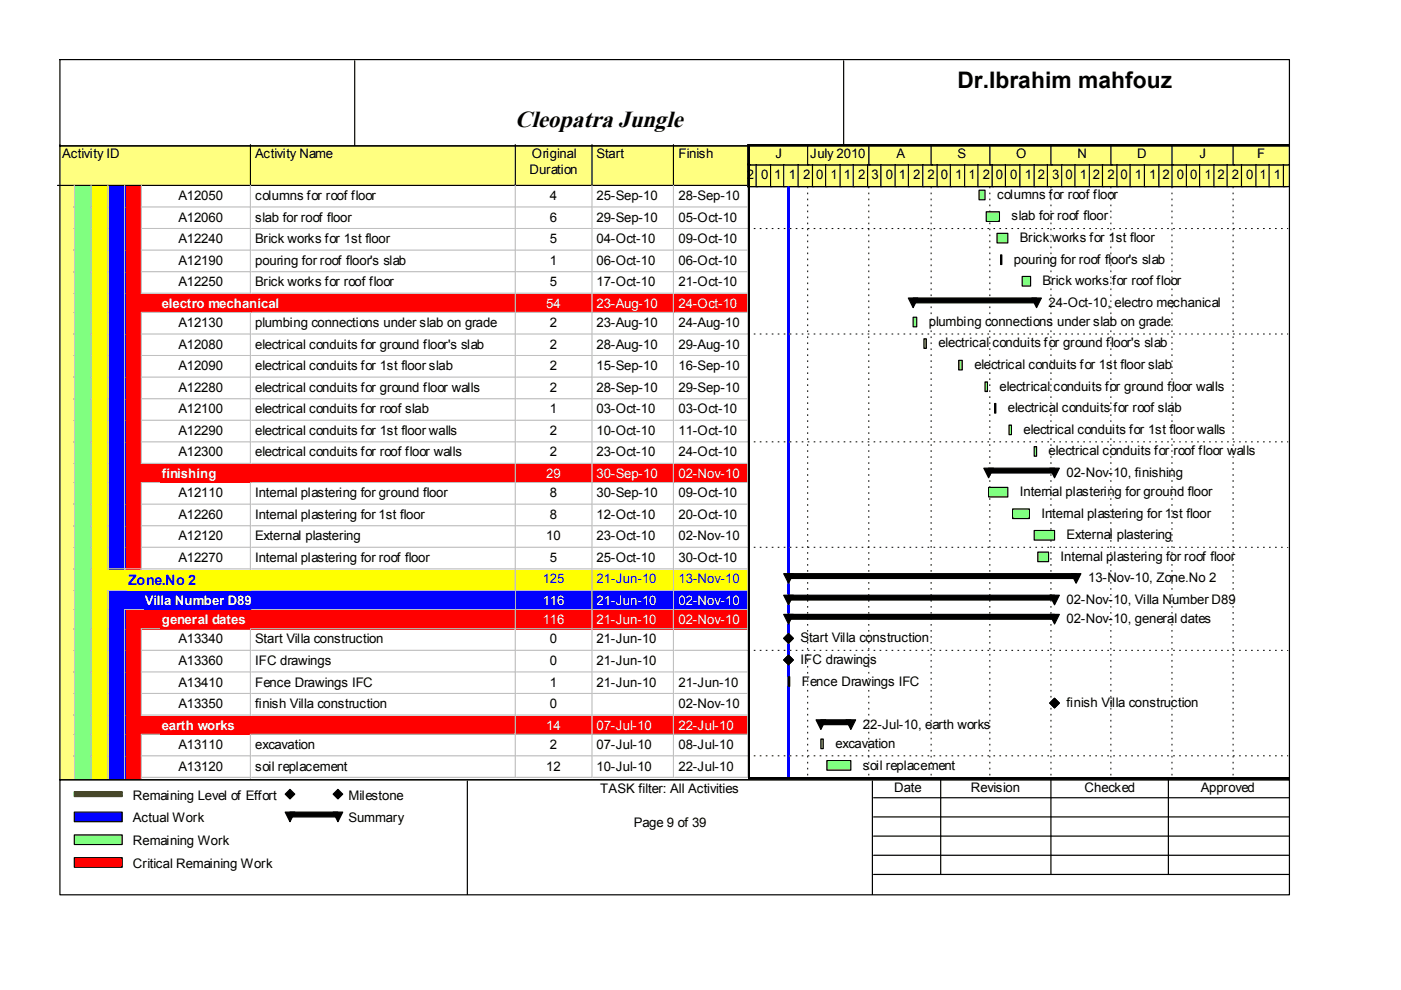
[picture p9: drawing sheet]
<svg xmlns="http://www.w3.org/2000/svg" width="297mm" height="210mm" viewBox="0 0 297 210" stroke-linecap="round" stroke-linejoin="round" font-family="sans-serif">
<defs><g id="words">
<text font-size="5" x="109.2" y="26.9">Cleopatra Jungle</text>
<text font-size="4.8" x="203" y="18.7">Dr.Ibrahim mahfouz</text>
<text font-size="3" fill="#00f" x="27.2" y="124">Zone.No 2</text>
<g font-size="2.8">
<text x="13.2" y="33.5">Activity ID</text>
<text x="54.1" y="33.5">Activity Name</text>
<text x="112.8" y="33.5">Original</text>
<text x="126.5" y="33.5">Start</text>
<text x="143.8" y="33.5">Finish</text>
<text x="164.4" y="33.5">J</text>
<text x="171.8" y="33.5">July 2010</text>
<text x="190.1" y="33.5">A</text>
<text x="203" y="33.5">S</text>
<text x="215.5" y="33.5">O</text>
<text x="228.4" y="33.5">N</text>
<text x="241.1" y="33.5">D</text>
<text x="254.3" y="33.5">J</text>
<text x="266.5" y="33.5">F</text>
<text x="112.3" y="36.8">Duration</text>
<text x="158.3" y="37.9">2</text>
<text x="161.4" y="37.9">0</text>
<text x="164.2" y="37.9">1</text>
<text x="167.2" y="37.9">1</text>
<text x="170.3" y="37.9">2</text>
<text x="173.1" y="37.9">0</text>
<text x="176.1" y="37.9">1</text>
<text x="178.9" y="37.9">1</text>
<text x="181.9" y="37.9">2</text>
<text x="184.7" y="37.9">3</text>
<text x="187.8" y="37.9">0</text>
<text x="190.6" y="37.9">1</text>
<text x="193.6" y="37.9">2</text>
<text x="196.7" y="37.9">2</text>
<text x="199.5" y="37.9">0</text>
<text x="202.5" y="37.9">1</text>
<text x="205.3" y="37.9">1</text>
<text x="208.4" y="37.9">2</text>
<text x="211.2" y="37.9">0</text>
<text x="214.2" y="37.9">0</text>
<text x="217.3" y="37.9">1</text>
<text x="220" y="37.9">2</text>
<text x="223.1" y="37.9">3</text>
<text x="225.9" y="37.9">0</text>
<text x="228.9" y="37.9">1</text>
<text x="231.7" y="37.9">2</text>
<text x="234.8" y="37.9">2</text>
<text x="237.6" y="37.9">0</text>
<text x="240.6" y="37.9">1</text>
<text x="243.7" y="37.9">1</text>
<text x="246.5" y="37.9">2</text>
<text x="249.5" y="37.9">0</text>
<text x="252.3" y="37.9">0</text>
<text x="255.4" y="37.9">1</text>
<text x="258.1" y="37.9">2</text>
<text x="261.2" y="37.9">2</text>
<text x="264.2" y="37.9">0</text>
<text x="267" y="37.9">1</text>
<text x="270.1" y="37.9">1</text>
<text x="37.8" y="42.4">A12050</text>
<text x="37.8" y="47">A12060</text>
<text x="54.1" y="42.4">columns for roof floor</text>
<text x="54.1" y="47">slab for roof floor</text>
<text x="116.6" y="42.4">4</text>
<text x="116.6" y="47">6</text>
<text x="126.5" y="42.4">25-Sep-10</text>
<text x="126.5" y="47">29-Sep-10</text>
<text x="143.8" y="42.4">28-Sep-10</text>
<text x="143.8" y="47">05-Oct-10</text>
<text x="211.4" y="42.2">columns for roof floor</text>
<text x="214.5" y="46.8">slab for roof floor</text>
<text x="37.8" y="51.6">A12240</text>
<text x="54.1" y="51.6">Brick works for 1st floor</text>
<text x="116.6" y="51.6">5</text>
<text x="126.5" y="51.6">04-Oct-10</text>
<text x="143.8" y="51.6">09-Oct-10</text>
<text x="216.2" y="51.3">Brick works for 1st floor</text>
<text x="37.8" y="56.1">A12190</text>
<text x="54.1" y="56.1">pouring for roof floor's slab</text>
<text x="116.6" y="56.1">1</text>
<text x="126.5" y="56.1">06-Oct-10</text>
<text x="143.8" y="56.1">06-Oct-10</text>
<text x="215" y="55.9">pouring for roof floor's slab</text>
<text x="37.8" y="60.7">A12250</text>
<text x="54.1" y="60.7">Brick works for roof floor</text>
<text x="116.6" y="60.7">5</text>
<text x="126.5" y="60.7">17-Oct-10</text>
<text x="143.8" y="60.7">21-Oct-10</text>
<text x="221.1" y="60.5">Brick works for roof floor</text>
<text x="222.3" y="65">24-Oct-10, electro mechanical</text>
<text x="37.8" y="69.4">A12130</text>
<text x="54.1" y="69.4">plumbing connections under slab on grade</text>
<text x="116.6" y="69.4">2</text>
<text x="126.5" y="69.4">23-Aug-10</text>
<text x="143.8" y="69.4">24-Aug-10</text>
<text x="196.9" y="69.1">plumbing connections under slab on grade</text>
<text x="37.8" y="73.9">A12080</text>
<text x="54.1" y="73.9">electrical conduits for ground floor's slab</text>
<text x="116.6" y="73.9">2</text>
<text x="126.5" y="73.9">28-Aug-10</text>
<text x="143.8" y="73.9">29-Aug-10</text>
<text x="199" y="73.7">electrical conduits for ground floor's slab</text>
<text x="37.8" y="78.5">A12090</text>
<text x="37.8" y="83.1">A12280</text>
<text x="54.1" y="78.5">electrical conduits for 1st floor slab</text>
<text x="54.1" y="83.1">electrical conduits for ground floor walls</text>
<text x="116.6" y="78.5">2</text>
<text x="116.6" y="83.1">2</text>
<text x="126.5" y="78.5">15-Sep-10</text>
<text x="126.5" y="83.1">28-Sep-10</text>
<text x="143.8" y="78.5">16-Sep-10</text>
<text x="143.8" y="83.1">29-Sep-10</text>
<text x="206.6" y="78.2">electrical conduits for 1st floor slab</text>
<text x="211.9" y="82.8">electrical conduits for ground floor walls</text>
<text x="37.8" y="87.6">A12100</text>
<text x="54.1" y="87.6">electrical conduits for roof slab</text>
<text x="116.6" y="87.6">1</text>
<text x="126.5" y="87.6">03-Oct-10</text>
<text x="143.8" y="87.6">03-Oct-10</text>
<text x="213.7" y="87.4">electrical conduits for roof slab</text>
<text x="37.8" y="92.2">A12290</text>
<text x="54.1" y="92.2">electrical conduits for 1st floor walls</text>
<text x="116.6" y="92.2">2</text>
<text x="126.5" y="92.2">10-Oct-10</text>
<text x="143.8" y="92.2">11-Oct-10</text>
<text x="217" y="92">electrical conduits for 1st floor walls</text>
<text x="37.8" y="96.8">A12300</text>
<text x="54.1" y="96.8">electrical conduits for roof floor walls</text>
<text x="116.6" y="96.8">2</text>
<text x="126.5" y="96.8">23-Oct-10</text>
<text x="143.8" y="96.8">24-Oct-10</text>
<text x="222.3" y="96.5">electrical conduits for roof floor walls</text>
<text x="226.1" y="101.1">02-Nov-10, finishing</text>
<text x="37.8" y="105.4">A12110</text>
<text x="54.1" y="105.4">Internal plastering for ground floor</text>
<text x="116.6" y="105.4">8</text>
<text x="126.5" y="105.4">30-Sep-10</text>
<text x="143.8" y="105.4">09-Oct-10</text>
<text x="216.2" y="105.2">Internal plastering for ground floor</text>
<text x="37.8" y="110">A12260</text>
<text x="54.1" y="110">Internal plastering for 1st floor</text>
<text x="116.6" y="110">8</text>
<text x="126.5" y="110">12-Oct-10</text>
<text x="143.8" y="110">20-Oct-10</text>
<text x="220.8" y="109.7">Internal plastering for 1st floor</text>
<text x="37.8" y="114.6">A12120</text>
<text x="37.8" y="119.1">A12270</text>
<text x="54.1" y="114.6">External plastering</text>
<text x="54.1" y="119.1">Internal plastering for roof floor</text>
<text x="115.8" y="114.6">10</text>
<text x="116.6" y="119.1">5</text>
<text x="126.5" y="114.6">23-Oct-10</text>
<text x="126.5" y="119.1">25-Oct-10</text>
<text x="143.8" y="114.6">02-Nov-10</text>
<text x="143.8" y="119.1">30-Oct-10</text>
<text x="224.9" y="118.9">Internal plastering for roof floor</text>
<text x="226.1" y="114.3">External plastering</text>
<text x="230.7" y="123.5">13-Nov-10, Zone.No 2</text>
<text x="226.1" y="128">02-Nov-10, Villa Number D89</text>
<text x="37.8" y="136.4">A13340</text>
<text x="54.1" y="136.4">Start Villa construction</text>
<text x="116.6" y="136.4">0</text>
<text x="126.5" y="136.4">21-Jun-10</text>
<text x="169.8" y="136.2">Start Villa construction</text>
<text x="226.1" y="132.1">02-Nov-10, general dates</text>
<text x="37.8" y="141">A13360</text>
<text x="54.1" y="141">IFC drawings</text>
<text x="116.6" y="141">0</text>
<text x="126.5" y="141">21-Jun-10</text>
<text x="169.8" y="140.7">IFC drawings</text>
<text x="37.8" y="145.6">A13410</text>
<text x="54.1" y="145.6">Fence Drawings IFC</text>
<text x="116.6" y="145.6">1</text>
<text x="126.5" y="145.6">21-Jun-10</text>
<text x="143.8" y="145.6">21-Jun-10</text>
<text x="170" y="145.4">Fence Drawings IFC</text>
<text x="226.1" y="150">finish Villa construction</text>
<text x="37.8" y="150.2">A13350</text>
<text x="54.1" y="150.2">finish Villa construction</text>
<text x="116.6" y="150.2">0</text>
<text x="143.8" y="150.2">02-Nov-10</text>
<text x="183" y="154.5">22-Jul-10, earth works</text>
<text x="37.8" y="158.8">A13110</text>
<text x="54.1" y="158.8">excavation</text>
<text x="116.6" y="158.8">2</text>
<text x="126.5" y="158.8">07-Jul-10</text>
<text x="143.8" y="158.8">08-Jul-10</text>
<text x="177.1" y="158.6">excavation</text>
<text x="37.8" y="163.4">A13120</text>
<text x="54.1" y="163.4">soil replacement</text>
<text x="115.8" y="163.4">12</text>
<text x="126.5" y="163.4">10-Jul-10</text>
<text x="143.8" y="163.4">22-Jul-10</text>
<text x="183" y="163.2">soil replacement</text>
<text x="189.6" y="168">Date</text>
<text x="205.8" y="168">Revision</text>
<text x="230" y="168">Checked</text>
<text x="254.6" y="168">Approved</text>
<text x="28.2" y="169.5">Remaining Level of Effort</text>
<text x="73.9" y="169.5">Milestone</text>
<text x="127.3" y="168.2">TASK filter: All Activities</text>
<text x="28.2" y="174.3">Actual Work</text>
<text x="28.2" y="179.2">Remaining Work</text>
<text x="73.9" y="174.3">Summary</text>
<text x="134.4" y="175.3">Page 9 of 39</text>
<text x="28.2" y="184">Critical Remaining Work</text>
</g>
<g font-size="2.8" fill="#fff">
<text x="34.3" y="65.3">electro mechanical</text>
<text x="115.8" y="65.3">54</text>
<text x="126.5" y="65.3">23-Aug-10</text>
<text x="143.8" y="65.3">24-Oct-10</text>
<text x="34.3" y="101.4">finishing</text>
<text x="115.8" y="101.4">29</text>
<text x="126.5" y="101.4">30-Sep-10</text>
<text x="143.8" y="101.4">02-Nov-10</text>
<text x="30.7" y="128.3">Villa Number D89</text>
<text x="115.1" y="128.3">116</text>
<text x="126.5" y="128.3">21-Jun-10</text>
<text x="143.8" y="128.3">02-Nov-10</text>
<text x="34.3" y="132.3">general dates</text>
<text x="115.1" y="132.3">116</text>
<text x="126.5" y="132.3">21-Jun-10</text>
<text x="143.8" y="132.3">02-Nov-10</text>
<text x="34.3" y="154.8">earth works</text>
<text x="115.8" y="154.8">14</text>
<text x="126.5" y="154.8">07-Jul-10</text>
<text x="143.8" y="154.8">22-Jul-10</text>
</g>
<g font-size="2.8" fill="#00f">
<text x="115.1" y="123.7">125</text>
<text x="126.5" y="123.7">21-Jun-10</text>
<text x="143.8" y="123.7">13-Nov-10</text>
</g>
</g></defs>
<path d="M12.4 30.7h40.9v8.9h-40.9z" fill="#ffff80"/>
<path d="M53.1 30.7v8.6h-40.9" fill="none" stroke="#000" stroke-width=".25"/>
<path d="M53.3 30.7h56.2v8.9h-56.2z" fill="#ffff80"/>
<path d="M109.3 30.7v8.6h-56.2" fill="none" stroke="#000" stroke-width=".25"/>
<path d="M109.5 30.7h16.2v8.9h-16.2z" fill="#ffff80"/>
<path d="M125.5 30.7v8.6h-16.2" fill="none" stroke="#000" stroke-width=".25"/>
<path d="M125.7 30.7h17.3v8.9h-17.3z" fill="#ffff80"/>
<path d="M142.8 30.7v8.6h-17.3" fill="none" stroke="#000" stroke-width=".25"/>
<path d="M143 30.7h15.8v8.9h-15.8z" fill="#ffff80"/>
<path d="M158.5 30.7v8.6h-15.7" fill="none" stroke="#000" stroke-width=".25"/>
<path d="M12.4 39.6h3.6v4.5h-3.6z" fill="#ffff80"/>
<path d="M15.8 39.3v4.8" fill="none" stroke="#c0c0c0" stroke-width=".25"/>
<path d="M16 39.6h3.6v4.5h-3.6z" fill="#80ff80"/>
<path d="M19.3 39.3v4.8" fill="none" stroke="#c0c0c0" stroke-width=".25"/>
<path d="M19.6 39.6h3.5v4.5h-3.5z" fill="#ff0"/>
<path d="M22.9 39.3v4.8" fill="none" stroke="#c0c0c0" stroke-width=".25"/>
<path d="M23.1 39.6h3.6v4.5h-3.6z" fill="#00f"/>
<path d="M26.4 39.3v4.8" fill="none" stroke="#c0c0c0" stroke-width=".25"/>
<path d="M26.7 39.6h3.5v4.5h-3.5z" fill="#f00"/>
<path d="M30 39.3v4.8" fill="none" stroke="#c0c0c0" stroke-width=".25"/>
<path d="M30.2 39.6h23.1v4.5h-23.1z" fill="#fff"/>
<path d="M53.1 39.3v4.8M30 43.9h23.4" fill="none" stroke="#c0c0c0" stroke-width=".25"/>
<g fill="#fff">
<path d="M53.3 39.6h56.2v4.5h-56.2z"/>
<path d="M53.8 39.8h54.9v4.1h-54.9z"/>
</g>
<path d="M109.3 39.3v4.6h-55.9" fill="none" stroke="#c0c0c0" stroke-width=".25"/>
<g fill="#fff">
<path d="M109.5 39.6h16.2v4.5h-16.2z"/>
<path d="M110 39.8h15v4.1h-15z"/>
</g>
<path d="M125.5 39.3v4.6h-16" fill="none" stroke="#c0c0c0" stroke-width=".25"/>
<g fill="#fff">
<path d="M125.7 39.6h17.3v4.5h-17.3z"/>
<path d="M126.2 39.8h16v4.1h-16z"/>
</g>
<path d="M142.8 39.3v4.6h-17" fill="none" stroke="#c0c0c0" stroke-width=".25"/>
<g fill="#fff">
<path d="M143 39.6h15.8v4.5h-15.8z"/>
<path d="M143.5 39.8h14.6v4.1h-14.6z"/>
</g>
<path d="M158.5 39.3v4.6h-15.5" fill="none" stroke="#c0c0c0" stroke-width=".25"/>
<path d="M12.4 44.1h3.6v4.6h-3.6z" fill="#ffff80"/>
<path d="M15.8 43.9v4.8" fill="none" stroke="#c0c0c0" stroke-width=".25"/>
<path d="M16 44.1h3.6v4.6h-3.6z" fill="#80ff80"/>
<path d="M19.3 43.9v4.8" fill="none" stroke="#c0c0c0" stroke-width=".25"/>
<path d="M19.6 44.1h3.5v4.6h-3.5z" fill="#ff0"/>
<path d="M22.9 43.9v4.8" fill="none" stroke="#c0c0c0" stroke-width=".25"/>
<path d="M23.1 44.1h3.6v4.6h-3.6z" fill="#00f"/>
<path d="M26.4 43.9v4.8" fill="none" stroke="#c0c0c0" stroke-width=".25"/>
<path d="M26.7 44.1h3.5v4.6h-3.5z" fill="#f00"/>
<path d="M30 43.9v4.8" fill="none" stroke="#c0c0c0" stroke-width=".25"/>
<path d="M30.2 44.1h23.1v4.6h-23.1z" fill="#fff"/>
<path d="M30 48.5h23.4M53.1 43.9v4.8" fill="none" stroke="#c0c0c0" stroke-width=".25"/>
<g fill="#fff">
<path d="M53.3 44.1h56.2v4.6h-56.2z"/>
<path d="M53.8 44.4h54.9v4h-54.9z"/>
</g>
<path d="M109.3 43.9v4.6h-55.9" fill="none" stroke="#c0c0c0" stroke-width=".25"/>
<g fill="#fff">
<path d="M109.5 44.1h16.2v4.6h-16.2z"/>
<path d="M110 44.4h15v4h-15z"/>
</g>
<path d="M125.5 43.9v4.6h-16" fill="none" stroke="#c0c0c0" stroke-width=".25"/>
<g fill="#fff">
<path d="M125.7 44.1h17.3v4.6h-17.3z"/>
<path d="M126.2 44.4h16v4h-16z"/>
</g>
<path d="M142.8 43.9v4.6h-17" fill="none" stroke="#c0c0c0" stroke-width=".25"/>
<g fill="#fff">
<path d="M143 44.1h15.8v4.6h-15.8z"/>
<path d="M143.5 44.4h14.6v4h-14.6z"/>
</g>
<path d="M158.5 43.9v4.6h-15.5" fill="none" stroke="#c0c0c0" stroke-width=".25"/>
<path d="M12.4 48.7h3.6v4.6h-3.6z" fill="#ffff80"/>
<path d="M15.8 48.5v4.8" fill="none" stroke="#c0c0c0" stroke-width=".25"/>
<path d="M16 48.7h3.6v4.6h-3.6z" fill="#80ff80"/>
<path d="M19.3 48.5v4.8" fill="none" stroke="#c0c0c0" stroke-width=".25"/>
<path d="M19.6 48.7h3.5v4.6h-3.5z" fill="#ff0"/>
<path d="M22.9 48.5v4.8" fill="none" stroke="#c0c0c0" stroke-width=".25"/>
<path d="M23.1 48.7h3.6v4.6h-3.6z" fill="#00f"/>
<path d="M26.4 48.5v4.8" fill="none" stroke="#c0c0c0" stroke-width=".25"/>
<path d="M26.7 48.7h3.5v4.6h-3.5z" fill="#f00"/>
<path d="M30 48.5v4.8" fill="none" stroke="#c0c0c0" stroke-width=".25"/>
<path d="M30.2 48.7h23.1v4.6h-23.1z" fill="#fff"/>
<path d="M30 53h23.4M53.1 48.5v4.8" fill="none" stroke="#c0c0c0" stroke-width=".25"/>
<g fill="#fff">
<path d="M53.3 48.7h56.2v4.6h-56.2z"/>
<path d="M53.8 49h54.9v4h-54.9z"/>
</g>
<path d="M109.3 48.5v4.5h-55.9" fill="none" stroke="#c0c0c0" stroke-width=".25"/>
<g fill="#fff">
<path d="M109.5 48.7h16.2v4.6h-16.2z"/>
<path d="M110 49h15v4h-15z"/>
</g>
<path d="M125.5 48.5v4.5h-16" fill="none" stroke="#c0c0c0" stroke-width=".25"/>
<g fill="#fff">
<path d="M125.7 48.7h17.3v4.6h-17.3z"/>
<path d="M126.2 49h16v4h-16z"/>
</g>
<path d="M142.8 48.5v4.5h-17" fill="none" stroke="#c0c0c0" stroke-width=".25"/>
<g fill="#fff">
<path d="M143 48.7h15.8v4.6h-15.8z"/>
<path d="M143.5 49h14.6v4h-14.6z"/>
</g>
<path d="M158.5 48.5v4.5h-15.5" fill="none" stroke="#c0c0c0" stroke-width=".25"/>
<path d="M12.4 53.3h3.6v4.5h-3.6z" fill="#ffff80"/>
<path d="M15.8 53v4.9" fill="none" stroke="#c0c0c0" stroke-width=".25"/>
<path d="M16 53.3h3.6v4.5h-3.6z" fill="#80ff80"/>
<path d="M19.3 53v4.9" fill="none" stroke="#c0c0c0" stroke-width=".25"/>
<path d="M19.6 53.3h3.5v4.5h-3.5z" fill="#ff0"/>
<path d="M22.9 53v4.9" fill="none" stroke="#c0c0c0" stroke-width=".25"/>
<path d="M23.1 53.3h3.6v4.5h-3.6z" fill="#00f"/>
<path d="M26.4 53v4.9" fill="none" stroke="#c0c0c0" stroke-width=".25"/>
<path d="M26.7 53.3h3.5v4.5h-3.5z" fill="#f00"/>
<path d="M30 53v4.9" fill="none" stroke="#c0c0c0" stroke-width=".25"/>
<path d="M30.2 53.3h23.1v4.5h-23.1z" fill="#fff"/>
<path d="M30 57.6h23.4M53.1 53v4.9" fill="none" stroke="#c0c0c0" stroke-width=".25"/>
<g fill="#fff">
<path d="M53.3 53.3h56.2v4.5h-56.2z"/>
<path d="M53.8 53.5h54.9v4.1h-54.9z"/>
</g>
<path d="M109.3 53v4.6h-55.9" fill="none" stroke="#c0c0c0" stroke-width=".25"/>
<g fill="#fff">
<path d="M109.5 53.3h16.2v4.5h-16.2z"/>
<path d="M110 53.5h15v4.1h-15z"/>
</g>
<path d="M125.5 53v4.6h-16" fill="none" stroke="#c0c0c0" stroke-width=".25"/>
<g fill="#fff">
<path d="M125.7 53.3h17.3v4.5h-17.3z"/>
<path d="M126.2 53.5h16v4.1h-16z"/>
</g>
<path d="M142.8 53v4.6h-17" fill="none" stroke="#c0c0c0" stroke-width=".25"/>
<g fill="#fff">
<path d="M143 53.3h15.8v4.5h-15.8z"/>
<path d="M143.5 53.5h14.6v4.1h-14.6z"/>
</g>
<path d="M158.5 53v4.6h-15.5" fill="none" stroke="#c0c0c0" stroke-width=".25"/>
<path d="M12.4 57.8h3.6v4.6h-3.6z" fill="#ffff80"/>
<path d="M15.8 57.6v4.8" fill="none" stroke="#c0c0c0" stroke-width=".25"/>
<path d="M16 57.8h3.6v4.6h-3.6z" fill="#80ff80"/>
<path d="M19.3 57.6v4.8" fill="none" stroke="#c0c0c0" stroke-width=".25"/>
<path d="M19.6 57.8h3.5v4.6h-3.5z" fill="#ff0"/>
<path d="M22.9 57.6v4.8" fill="none" stroke="#c0c0c0" stroke-width=".25"/>
<path d="M23.1 57.8h3.6v4.6h-3.6z" fill="#00f"/>
<path d="M26.4 57.6v4.8" fill="none" stroke="#c0c0c0" stroke-width=".25"/>
<path d="M26.7 57.8h3.5v4.6h-3.5z" fill="#f00"/>
<path d="M30 57.6v4.8" fill="none" stroke="#c0c0c0" stroke-width=".25"/>
<path d="M30.2 57.8h23.1v4.6h-23.1z" fill="#fff"/>
<path d="M53.1 57.6v4.8M30 62.2h23.4" fill="none" stroke="#c0c0c0" stroke-width=".25"/>
<g fill="#fff">
<path d="M53.3 57.8h56.2v4.6h-56.2z"/>
<path d="M53.8 58.1h54.9v4.1h-54.9z"/>
</g>
<path d="M109.3 57.6v4.6h-55.9" fill="none" stroke="#c0c0c0" stroke-width=".25"/>
<g fill="#fff">
<path d="M109.5 57.8h16.2v4.6h-16.2z"/>
<path d="M110 58.1h15v4.1h-15z"/>
</g>
<path d="M125.5 57.6v4.6h-16" fill="none" stroke="#c0c0c0" stroke-width=".25"/>
<g fill="#fff">
<path d="M125.7 57.8h17.3v4.6h-17.3z"/>
<path d="M126.2 58.1h16v4.1h-16z"/>
</g>
<path d="M142.8 57.6v4.6h-17" fill="none" stroke="#c0c0c0" stroke-width=".25"/>
<g fill="#fff">
<path d="M143 57.8h15.8v4.6h-15.8z"/>
<path d="M143.5 58.1h14.6v4.1h-14.6z"/>
</g>
<path d="M158.5 57.6v4.6h-15.5" fill="none" stroke="#c0c0c0" stroke-width=".25"/>
<path d="M12.4 62.4h3.6v4.1h-3.6z" fill="#ffff80"/>
<path d="M15.8 62.2v4.3" fill="none" stroke="#c0c0c0" stroke-width=".25"/>
<path d="M16 62.4h3.6v4.1h-3.6z" fill="#80ff80"/>
<path d="M19.3 62.2v4.3" fill="none" stroke="#c0c0c0" stroke-width=".25"/>
<path d="M19.6 62.4h3.5v4.1h-3.5z" fill="#ff0"/>
<path d="M22.9 62.2v4.3" fill="none" stroke="#c0c0c0" stroke-width=".25"/>
<path d="M23.1 62.4h3.6v4.1h-3.6z" fill="#00f"/>
<path d="M26.4 62.2v4.3" fill="none" stroke="#c0c0c0" stroke-width=".25"/>
<path d="M26.7 62.4h26.6v4.1h-26.6z" fill="#f00"/>
<path d="M30 66.2h23.4" fill="none" stroke="#c0c0c0" stroke-width=".25"/>
<g fill="#f00">
<path d="M53.3 62.4h56.2v4.1h-56.2z"/>
<path d="M34 62.7h74.7v3.5h-74.7z"/>
</g>
<path d="M109.3 62.2v4h-55.9" fill="none" stroke="#c0c0c0" stroke-width=".25"/>
<g fill="#f00">
<path d="M109.5 62.4h16.2v4.1h-16.2z"/>
<path d="M110 62.7h15v3.5h-15z"/>
</g>
<path d="M125.5 62.2v4h-16" fill="none" stroke="#c0c0c0" stroke-width=".25"/>
<g fill="#f00">
<path d="M125.7 62.4h17.3v4.1h-17.3z"/>
<path d="M126.2 62.7h16v3.5h-16z"/>
</g>
<path d="M142.8 62.2v4h-17" fill="none" stroke="#c0c0c0" stroke-width=".25"/>
<g fill="#f00">
<path d="M143 62.4h15.8v4.1h-15.8z"/>
<path d="M143.5 62.7h14.6v3.5h-14.6z"/>
</g>
<path d="M158.5 62.2v4h-15.5" fill="none" stroke="#c0c0c0" stroke-width=".25"/>
<path d="M12.4 66.5h3.6v4.5h-3.6z" fill="#ffff80"/>
<path d="M15.8 66.2v4.9" fill="none" stroke="#c0c0c0" stroke-width=".25"/>
<path d="M16 66.5h3.6v4.5h-3.6z" fill="#80ff80"/>
<path d="M19.3 66.2v4.9" fill="none" stroke="#c0c0c0" stroke-width=".25"/>
<path d="M19.6 66.5h3.5v4.5h-3.5z" fill="#ff0"/>
<path d="M22.9 66.2v4.9" fill="none" stroke="#c0c0c0" stroke-width=".25"/>
<path d="M23.1 66.5h3.6v4.5h-3.6z" fill="#00f"/>
<path d="M26.4 66.2v4.9" fill="none" stroke="#c0c0c0" stroke-width=".25"/>
<path d="M26.7 66.5h3.5v4.5h-3.5z" fill="#f00"/>
<path d="M30 66.2v4.9" fill="none" stroke="#c0c0c0" stroke-width=".25"/>
<path d="M30.2 66.5h23.1v4.5h-23.1z" fill="#fff"/>
<path d="M30 70.8h23.4M53.1 66.2v4.9" fill="none" stroke="#c0c0c0" stroke-width=".25"/>
<g fill="#fff">
<path d="M53.3 66.5h56.2v4.5h-56.2z"/>
<path d="M53.8 66.7h54.9v4.1h-54.9z"/>
</g>
<path d="M109.3 66.2v4.6h-55.9" fill="none" stroke="#c0c0c0" stroke-width=".25"/>
<g fill="#fff">
<path d="M109.5 66.5h16.2v4.5h-16.2z"/>
<path d="M110 66.7h15v4.1h-15z"/>
</g>
<path d="M125.5 66.2v4.6h-16" fill="none" stroke="#c0c0c0" stroke-width=".25"/>
<g fill="#fff">
<path d="M125.7 66.5h17.3v4.5h-17.3z"/>
<path d="M126.2 66.7h16v4.1h-16z"/>
</g>
<path d="M142.8 66.2v4.6h-17" fill="none" stroke="#c0c0c0" stroke-width=".25"/>
<g fill="#fff">
<path d="M143 66.5h15.8v4.5h-15.8z"/>
<path d="M143.5 66.7h14.6v4.1h-14.6z"/>
</g>
<path d="M158.5 66.2v4.6h-15.5" fill="none" stroke="#c0c0c0" stroke-width=".25"/>
<path d="M12.4 71h3.6v4.6h-3.6z" fill="#ffff80"/>
<path d="M15.8 70.8v4.8" fill="none" stroke="#c0c0c0" stroke-width=".25"/>
<path d="M16 71h3.6v4.6h-3.6z" fill="#80ff80"/>
<path d="M19.3 70.8v4.8" fill="none" stroke="#c0c0c0" stroke-width=".25"/>
<path d="M19.6 71h3.5v4.6h-3.5z" fill="#ff0"/>
<path d="M22.9 70.8v4.8" fill="none" stroke="#c0c0c0" stroke-width=".25"/>
<path d="M23.1 71h3.6v4.6h-3.6z" fill="#00f"/>
<path d="M26.4 70.8v4.8" fill="none" stroke="#c0c0c0" stroke-width=".25"/>
<path d="M26.7 71h3.5v4.6h-3.5z" fill="#f00"/>
<path d="M30 70.8v4.8" fill="none" stroke="#c0c0c0" stroke-width=".25"/>
<path d="M30.2 71h23.1v4.6h-23.1z" fill="#fff"/>
<path d="M30 75.4h23.4M53.1 70.8v4.8" fill="none" stroke="#c0c0c0" stroke-width=".25"/>
<g fill="#fff">
<path d="M53.3 71h56.2v4.6h-56.2z"/>
<path d="M53.8 71.3h54.9v4.1h-54.9z"/>
</g>
<path d="M109.3 70.8v4.6h-55.9" fill="none" stroke="#c0c0c0" stroke-width=".25"/>
<g fill="#fff">
<path d="M109.5 71h16.2v4.6h-16.2z"/>
<path d="M110 71.3h15v4.1h-15z"/>
</g>
<path d="M125.5 70.8v4.6h-16" fill="none" stroke="#c0c0c0" stroke-width=".25"/>
<g fill="#fff">
<path d="M125.7 71h17.3v4.6h-17.3z"/>
<path d="M126.2 71.3h16v4.1h-16z"/>
</g>
<path d="M142.8 70.8v4.6h-17" fill="none" stroke="#c0c0c0" stroke-width=".25"/>
<g fill="#fff">
<path d="M143 71h15.8v4.6h-15.8z"/>
<path d="M143.5 71.3h14.6v4.1h-14.6z"/>
</g>
<path d="M158.5 70.8v4.6h-15.5" fill="none" stroke="#c0c0c0" stroke-width=".25"/>
<path d="M12.4 75.6h3.6v4.6h-3.6z" fill="#ffff80"/>
<path d="M15.8 75.4v4.8" fill="none" stroke="#c0c0c0" stroke-width=".25"/>
<path d="M16 75.6h3.6v4.6h-3.6z" fill="#80ff80"/>
<path d="M19.3 75.4v4.8" fill="none" stroke="#c0c0c0" stroke-width=".25"/>
<path d="M19.6 75.6h3.5v4.6h-3.5z" fill="#ff0"/>
<path d="M22.9 75.4v4.8" fill="none" stroke="#c0c0c0" stroke-width=".25"/>
<path d="M23.1 75.6h3.6v4.6h-3.6z" fill="#00f"/>
<path d="M26.4 75.4v4.8" fill="none" stroke="#c0c0c0" stroke-width=".25"/>
<path d="M26.7 75.6h3.5v4.6h-3.5z" fill="#f00"/>
<path d="M30 75.4v4.8" fill="none" stroke="#c0c0c0" stroke-width=".25"/>
<path d="M30.2 75.6h23.1v4.6h-23.1z" fill="#fff"/>
<path d="M30 80h23.4M53.1 75.4v4.8" fill="none" stroke="#c0c0c0" stroke-width=".25"/>
<g fill="#fff">
<path d="M53.3 75.6h56.2v4.6h-56.2z"/>
<path d="M53.8 75.9h54.9v4h-54.9z"/>
</g>
<path d="M109.3 75.4v4.6h-55.9" fill="none" stroke="#c0c0c0" stroke-width=".25"/>
<g fill="#fff">
<path d="M109.5 75.6h16.2v4.6h-16.2z"/>
<path d="M110 75.9h15v4h-15z"/>
</g>
<path d="M125.5 75.4v4.6h-16" fill="none" stroke="#c0c0c0" stroke-width=".25"/>
<g fill="#fff">
<path d="M125.7 75.6h17.3v4.6h-17.3z"/>
<path d="M126.2 75.9h16v4h-16z"/>
</g>
<path d="M142.8 75.4v4.6h-17" fill="none" stroke="#c0c0c0" stroke-width=".25"/>
<g fill="#fff">
<path d="M143 75.6h15.8v4.6h-15.8z"/>
<path d="M143.5 75.9h14.6v4h-14.6z"/>
</g>
<path d="M158.5 75.4v4.6h-15.5" fill="none" stroke="#c0c0c0" stroke-width=".25"/>
<path d="M12.4 80.2h3.6v4.6h-3.6z" fill="#ffff80"/>
<path d="M15.8 80v4.8" fill="none" stroke="#c0c0c0" stroke-width=".25"/>
<path d="M16 80.2h3.6v4.6h-3.6z" fill="#80ff80"/>
<path d="M19.3 80v4.8" fill="none" stroke="#c0c0c0" stroke-width=".25"/>
<path d="M19.6 80.2h3.5v4.6h-3.5z" fill="#ff0"/>
<path d="M22.9 80v4.8" fill="none" stroke="#c0c0c0" stroke-width=".25"/>
<path d="M23.1 80.2h3.6v4.6h-3.6z" fill="#00f"/>
<path d="M26.4 80v4.8" fill="none" stroke="#c0c0c0" stroke-width=".25"/>
<path d="M26.7 80.2h3.5v4.6h-3.5z" fill="#f00"/>
<path d="M30 80v4.8" fill="none" stroke="#c0c0c0" stroke-width=".25"/>
<path d="M30.2 80.2h23.1v4.6h-23.1z" fill="#fff"/>
<path d="M53.1 80v4.8M30 84.5h23.4" fill="none" stroke="#c0c0c0" stroke-width=".25"/>
<g fill="#fff">
<path d="M53.3 80.2h56.2v4.6h-56.2z"/>
<path d="M53.8 80.4h54.9v4.1h-54.9z"/>
</g>
<path d="M109.3 80v4.5h-55.9" fill="none" stroke="#c0c0c0" stroke-width=".25"/>
<g fill="#fff">
<path d="M109.5 80.2h16.2v4.6h-16.2z"/>
<path d="M110 80.4h15v4.1h-15z"/>
</g>
<path d="M125.5 80v4.5h-16" fill="none" stroke="#c0c0c0" stroke-width=".25"/>
<g fill="#fff">
<path d="M125.7 80.2h17.3v4.6h-17.3z"/>
<path d="M126.2 80.4h16v4.1h-16z"/>
</g>
<path d="M142.8 80v4.5h-17" fill="none" stroke="#c0c0c0" stroke-width=".25"/>
<g fill="#fff">
<path d="M143 80.2h15.8v4.6h-15.8z"/>
<path d="M143.5 80.4h14.6v4.1h-14.6z"/>
</g>
<path d="M158.5 80v4.5h-15.5" fill="none" stroke="#c0c0c0" stroke-width=".25"/>
<path d="M12.4 84.8h3.6v4.5h-3.6z" fill="#ffff80"/>
<path d="M15.8 84.5v4.9" fill="none" stroke="#c0c0c0" stroke-width=".25"/>
<path d="M16 84.8h3.6v4.5h-3.6z" fill="#80ff80"/>
<path d="M19.3 84.5v4.9" fill="none" stroke="#c0c0c0" stroke-width=".25"/>
<path d="M19.6 84.8h3.5v4.5h-3.5z" fill="#ff0"/>
<path d="M22.9 84.5v4.9" fill="none" stroke="#c0c0c0" stroke-width=".25"/>
<path d="M23.1 84.8h3.6v4.5h-3.6z" fill="#00f"/>
<path d="M26.4 84.5v4.9" fill="none" stroke="#c0c0c0" stroke-width=".25"/>
<path d="M26.7 84.8h3.5v4.5h-3.5z" fill="#f00"/>
<path d="M30 84.5v4.9" fill="none" stroke="#c0c0c0" stroke-width=".25"/>
<path d="M30.2 84.8h23.1v4.5h-23.1z" fill="#fff"/>
<path d="M30 89.1h23.4M53.1 84.5v4.9" fill="none" stroke="#c0c0c0" stroke-width=".25"/>
<g fill="#fff">
<path d="M53.3 84.8h56.2v4.5h-56.2z"/>
<path d="M53.8 85h54.9v4.1h-54.9z"/>
</g>
<path d="M109.3 84.5v4.6h-55.9" fill="none" stroke="#c0c0c0" stroke-width=".25"/>
<g fill="#fff">
<path d="M109.5 84.8h16.2v4.5h-16.2z"/>
<path d="M110 85h15v4.1h-15z"/>
</g>
<path d="M125.5 84.5v4.6h-16" fill="none" stroke="#c0c0c0" stroke-width=".25"/>
<g fill="#fff">
<path d="M125.7 84.8h17.3v4.5h-17.3z"/>
<path d="M126.2 85h16v4.1h-16z"/>
</g>
<path d="M142.8 84.5v4.6h-17" fill="none" stroke="#c0c0c0" stroke-width=".25"/>
<g fill="#fff">
<path d="M143 84.8h15.8v4.5h-15.8z"/>
<path d="M143.5 85h14.6v4.1h-14.6z"/>
</g>
<path d="M158.5 84.5v4.6h-15.5" fill="none" stroke="#c0c0c0" stroke-width=".25"/>
<path d="M12.4 89.3h3.6v4.6h-3.6z" fill="#ffff80"/>
<path d="M15.8 89.1v4.8" fill="none" stroke="#c0c0c0" stroke-width=".25"/>
<path d="M16 89.3h3.6v4.6h-3.6z" fill="#80ff80"/>
<path d="M19.3 89.1v4.8" fill="none" stroke="#c0c0c0" stroke-width=".25"/>
<path d="M19.6 89.3h3.5v4.6h-3.5z" fill="#ff0"/>
<path d="M22.9 89.1v4.8" fill="none" stroke="#c0c0c0" stroke-width=".25"/>
<path d="M23.1 89.3h3.6v4.6h-3.6z" fill="#00f"/>
<path d="M26.4 89.1v4.8" fill="none" stroke="#c0c0c0" stroke-width=".25"/>
<path d="M26.7 89.3h3.5v4.6h-3.5z" fill="#f00"/>
<path d="M30 89.1v4.8" fill="none" stroke="#c0c0c0" stroke-width=".25"/>
<path d="M30.2 89.3h23.1v4.6h-23.1z" fill="#fff"/>
<path d="M30 93.7h23.4M53.1 89.1v4.8" fill="none" stroke="#c0c0c0" stroke-width=".25"/>
<g fill="#fff">
<path d="M53.3 89.3h56.2v4.6h-56.2z"/>
<path d="M53.8 89.6h54.9v4.1h-54.9z"/>
</g>
<path d="M109.3 89.1v4.6h-55.9" fill="none" stroke="#c0c0c0" stroke-width=".25"/>
<g fill="#fff">
<path d="M109.5 89.3h16.2v4.6h-16.2z"/>
<path d="M110 89.6h15v4.1h-15z"/>
</g>
<path d="M125.5 89.1v4.6h-16" fill="none" stroke="#c0c0c0" stroke-width=".25"/>
<g fill="#fff">
<path d="M125.7 89.3h17.3v4.6h-17.3z"/>
<path d="M126.2 89.6h16v4.1h-16z"/>
</g>
<path d="M142.8 89.1v4.6h-17" fill="none" stroke="#c0c0c0" stroke-width=".25"/>
<g fill="#fff">
<path d="M143 89.3h15.8v4.6h-15.8z"/>
<path d="M143.5 89.6h14.6v4.1h-14.6z"/>
</g>
<path d="M158.5 89.1v4.6h-15.5" fill="none" stroke="#c0c0c0" stroke-width=".25"/>
<path d="M12.4 93.9h3.6v4.6h-3.6z" fill="#ffff80"/>
<path d="M15.8 93.7v4.8" fill="none" stroke="#c0c0c0" stroke-width=".25"/>
<path d="M16 93.9h3.6v4.6h-3.6z" fill="#80ff80"/>
<path d="M19.3 93.7v4.8" fill="none" stroke="#c0c0c0" stroke-width=".25"/>
<path d="M19.6 93.9h3.5v4.6h-3.5z" fill="#ff0"/>
<path d="M22.9 93.7v4.8" fill="none" stroke="#c0c0c0" stroke-width=".25"/>
<path d="M23.1 93.9h3.6v4.6h-3.6z" fill="#00f"/>
<path d="M26.4 93.7v4.8" fill="none" stroke="#c0c0c0" stroke-width=".25"/>
<path d="M26.7 93.9h3.5v4.6h-3.5z" fill="#f00"/>
<path d="M30 93.7v4.8" fill="none" stroke="#c0c0c0" stroke-width=".25"/>
<path d="M30.2 93.9h23.1v4.6h-23.1z" fill="#fff"/>
<path d="M30 98.3h23.4M53.1 93.7v4.8" fill="none" stroke="#c0c0c0" stroke-width=".25"/>
<g fill="#fff">
<path d="M53.3 93.9h56.2v4.6h-56.2z"/>
<path d="M53.8 94.2h54.9v4h-54.9z"/>
</g>
<path d="M109.3 93.7v4.6h-55.9" fill="none" stroke="#c0c0c0" stroke-width=".25"/>
<g fill="#fff">
<path d="M109.5 93.9h16.2v4.6h-16.2z"/>
<path d="M110 94.2h15v4h-15z"/>
</g>
<path d="M125.5 93.7v4.6h-16" fill="none" stroke="#c0c0c0" stroke-width=".25"/>
<g fill="#fff">
<path d="M125.7 93.9h17.3v4.6h-17.3z"/>
<path d="M126.2 94.2h16v4h-16z"/>
</g>
<path d="M142.8 93.7v4.6h-17" fill="none" stroke="#c0c0c0" stroke-width=".25"/>
<g fill="#fff">
<path d="M143 93.9h15.8v4.6h-15.8z"/>
<path d="M143.5 94.2h14.6v4h-14.6z"/>
</g>
<path d="M158.5 93.7v4.6h-15.5" fill="none" stroke="#c0c0c0" stroke-width=".25"/>
<path d="M12.4 98.5h3.6v4h-3.6z" fill="#ffff80"/>
<path d="M15.8 98.3v4.3" fill="none" stroke="#c0c0c0" stroke-width=".25"/>
<path d="M16 98.5h3.6v4h-3.6z" fill="#80ff80"/>
<path d="M19.3 98.3v4.3" fill="none" stroke="#c0c0c0" stroke-width=".25"/>
<path d="M19.6 98.5h3.5v4h-3.5z" fill="#ff0"/>
<path d="M22.9 98.3v4.3" fill="none" stroke="#c0c0c0" stroke-width=".25"/>
<path d="M23.1 98.5h3.6v4h-3.6z" fill="#00f"/>
<path d="M26.4 98.3v4.3" fill="none" stroke="#c0c0c0" stroke-width=".25"/>
<path d="M26.7 98.5h26.6v4h-26.6z" fill="#f00"/>
<path d="M30 102.3h23.4" fill="none" stroke="#c0c0c0" stroke-width=".25"/>
<g fill="#f00">
<path d="M53.3 98.5h56.2v4h-56.2z"/>
<path d="M34 98.7h74.7v3.6h-74.7z"/>
</g>
<path d="M109.3 98.3v4h-55.9" fill="none" stroke="#c0c0c0" stroke-width=".25"/>
<g fill="#f00">
<path d="M109.5 98.5h16.2v4h-16.2z"/>
<path d="M110 98.7h15v3.6h-15z"/>
</g>
<path d="M125.5 98.3v4h-16" fill="none" stroke="#c0c0c0" stroke-width=".25"/>
<g fill="#f00">
<path d="M125.7 98.5h17.3v4h-17.3z"/>
<path d="M126.2 98.7h16v3.6h-16z"/>
</g>
<path d="M142.8 98.3v4h-17" fill="none" stroke="#c0c0c0" stroke-width=".25"/>
<g fill="#f00">
<path d="M143 98.5h15.8v4h-15.8z"/>
<path d="M143.5 98.7h14.6v3.6h-14.6z"/>
</g>
<path d="M158.5 98.3v4h-15.5" fill="none" stroke="#c0c0c0" stroke-width=".25"/>
<path d="M12.4 102.5h3.6v4.6h-3.6z" fill="#ffff80"/>
<path d="M15.8 102.3v4.8" fill="none" stroke="#c0c0c0" stroke-width=".25"/>
<path d="M16 102.5h3.6v4.6h-3.6z" fill="#80ff80"/>
<path d="M19.3 102.3v4.8" fill="none" stroke="#c0c0c0" stroke-width=".25"/>
<path d="M19.6 102.5h3.5v4.6h-3.5z" fill="#ff0"/>
<path d="M22.9 102.3v4.8" fill="none" stroke="#c0c0c0" stroke-width=".25"/>
<path d="M23.1 102.5h3.6v4.6h-3.6z" fill="#00f"/>
<path d="M26.4 102.3v4.8" fill="none" stroke="#c0c0c0" stroke-width=".25"/>
<path d="M26.7 102.5h3.5v4.6h-3.5z" fill="#f00"/>
<path d="M30 102.3v4.8" fill="none" stroke="#c0c0c0" stroke-width=".25"/>
<path d="M30.2 102.5h23.1v4.6h-23.1z" fill="#fff"/>
<path d="M30 106.9h23.4M53.1 102.3v4.8" fill="none" stroke="#c0c0c0" stroke-width=".25"/>
<g fill="#fff">
<path d="M53.3 102.5h56.2v4.6h-56.2z"/>
<path d="M53.8 102.8h54.9v4.1h-54.9z"/>
</g>
<path d="M109.3 102.3v4.6h-55.9" fill="none" stroke="#c0c0c0" stroke-width=".25"/>
<g fill="#fff">
<path d="M109.5 102.5h16.2v4.6h-16.2z"/>
<path d="M110 102.8h15v4.1h-15z"/>
</g>
<path d="M125.5 102.3v4.6h-16" fill="none" stroke="#c0c0c0" stroke-width=".25"/>
<g fill="#fff">
<path d="M125.7 102.5h17.3v4.6h-17.3z"/>
<path d="M126.2 102.8h16v4.1h-16z"/>
</g>
<path d="M142.8 102.3v4.6h-17" fill="none" stroke="#c0c0c0" stroke-width=".25"/>
<g fill="#fff">
<path d="M143 102.5h15.8v4.6h-15.8z"/>
<path d="M143.5 102.8h14.6v4.1h-14.6z"/>
</g>
<path d="M158.5 102.3v4.6h-15.5" fill="none" stroke="#c0c0c0" stroke-width=".25"/>
<path d="M12.4 107.1h3.6v4.6h-3.6z" fill="#ffff80"/>
<path d="M15.8 106.9v4.8" fill="none" stroke="#c0c0c0" stroke-width=".25"/>
<path d="M16 107.1h3.6v4.6h-3.6z" fill="#80ff80"/>
<path d="M19.3 106.9v4.8" fill="none" stroke="#c0c0c0" stroke-width=".25"/>
<path d="M19.6 107.1h3.5v4.6h-3.5z" fill="#ff0"/>
<path d="M22.9 106.9v4.8" fill="none" stroke="#c0c0c0" stroke-width=".25"/>
<path d="M23.1 107.1h3.6v4.6h-3.6z" fill="#00f"/>
<path d="M26.4 106.9v4.8" fill="none" stroke="#c0c0c0" stroke-width=".25"/>
<path d="M26.7 107.1h3.5v4.6h-3.5z" fill="#f00"/>
<path d="M30 106.9v4.8" fill="none" stroke="#c0c0c0" stroke-width=".25"/>
<path d="M30.2 107.1h23.1v4.6h-23.1z" fill="#fff"/>
<path d="M30 111.5h23.4M53.1 106.9v4.8" fill="none" stroke="#c0c0c0" stroke-width=".25"/>
<g fill="#fff">
<path d="M53.3 107.1h56.2v4.6h-56.2z"/>
<path d="M53.8 107.4h54.9v4h-54.9z"/>
</g>
<path d="M109.3 106.9v4.6h-55.9" fill="none" stroke="#c0c0c0" stroke-width=".25"/>
<g fill="#fff">
<path d="M109.5 107.1h16.2v4.6h-16.2z"/>
<path d="M110 107.4h15v4h-15z"/>
</g>
<path d="M125.5 106.9v4.6h-16" fill="none" stroke="#c0c0c0" stroke-width=".25"/>
<g fill="#fff">
<path d="M125.7 107.1h17.3v4.6h-17.3z"/>
<path d="M126.2 107.4h16v4h-16z"/>
</g>
<path d="M142.8 106.9v4.6h-17" fill="none" stroke="#c0c0c0" stroke-width=".25"/>
<g fill="#fff">
<path d="M143 107.1h15.8v4.6h-15.8z"/>
<path d="M143.5 107.4h14.6v4h-14.6z"/>
</g>
<path d="M158.5 106.9v4.6h-15.5" fill="none" stroke="#c0c0c0" stroke-width=".25"/>
<path d="M12.4 111.7h3.6v4.6h-3.6z" fill="#ffff80"/>
<path d="M15.8 111.5v4.8" fill="none" stroke="#c0c0c0" stroke-width=".25"/>
<path d="M16 111.7h3.6v4.6h-3.6z" fill="#80ff80"/>
<path d="M19.3 111.5v4.8" fill="none" stroke="#c0c0c0" stroke-width=".25"/>
<path d="M19.6 111.7h3.5v4.6h-3.5z" fill="#ff0"/>
<path d="M22.9 111.5v4.8" fill="none" stroke="#c0c0c0" stroke-width=".25"/>
<path d="M23.1 111.7h3.6v4.6h-3.6z" fill="#00f"/>
<path d="M26.4 111.5v4.8" fill="none" stroke="#c0c0c0" stroke-width=".25"/>
<path d="M26.7 111.7h3.5v4.6h-3.5z" fill="#f00"/>
<path d="M30 111.5v4.8" fill="none" stroke="#c0c0c0" stroke-width=".25"/>
<path d="M30.2 111.7h23.1v4.6h-23.1z" fill="#fff"/>
<path d="M30 116h23.4M53.1 111.5v4.8" fill="none" stroke="#c0c0c0" stroke-width=".25"/>
<g fill="#fff">
<path d="M53.3 111.7h56.2v4.6h-56.2z"/>
<path d="M53.8 111.9h54.9v4.1h-54.9z"/>
</g>
<path d="M109.3 111.5v4.5h-55.9" fill="none" stroke="#c0c0c0" stroke-width=".25"/>
<g fill="#fff">
<path d="M109.5 111.7h16.2v4.6h-16.2z"/>
<path d="M110 111.9h15v4.1h-15z"/>
</g>
<path d="M125.5 111.5v4.5h-16" fill="none" stroke="#c0c0c0" stroke-width=".25"/>
<g fill="#fff">
<path d="M125.7 111.7h17.3v4.6h-17.3z"/>
<path d="M126.2 111.9h16v4.1h-16z"/>
</g>
<path d="M142.8 111.5v4.5h-17" fill="none" stroke="#c0c0c0" stroke-width=".25"/>
<g fill="#fff">
<path d="M143 111.7h15.8v4.6h-15.8z"/>
<path d="M143.5 111.9h14.6v4.1h-14.6z"/>
</g>
<path d="M158.5 111.5v4.5h-15.5" fill="none" stroke="#c0c0c0" stroke-width=".25"/>
<path d="M12.4 116.3h3.6v4.5h-3.6z" fill="#ffff80"/>
<path d="M15.8 116v4.9" fill="none" stroke="#c0c0c0" stroke-width=".25"/>
<path d="M16 116.3h3.6v4.5h-3.6z" fill="#80ff80"/>
<path d="M19.3 116v4.9" fill="none" stroke="#c0c0c0" stroke-width=".25"/>
<path d="M19.6 116.3h3.5v4.5h-3.5z" fill="#ff0"/>
<path d="M22.9 116v4.9" fill="none" stroke="#c0c0c0" stroke-width=".25"/>
<path d="M23.1 116.3h3.6v4.5h-3.6z" fill="#00f"/>
<path d="M26.4 116v4.9M22.9 120.6h3.8" fill="none" stroke="#c0c0c0" stroke-width=".25"/>
<path d="M26.7 116.3h3.5v4.5h-3.5z" fill="#f00"/>
<path d="M30 116v4.9M26.4 120.6h3.8" fill="none" stroke="#c0c0c0" stroke-width=".25"/>
<path d="M30.2 116.3h23.1v4.5h-23.1z" fill="#fff"/>
<path d="M53.1 116v4.9M30 120.6h23.4" fill="none" stroke="#c0c0c0" stroke-width=".25"/>
<g fill="#fff">
<path d="M53.3 116.3h56.2v4.5h-56.2z"/>
<path d="M53.8 116.5h54.9v4.1h-54.9z"/>
</g>
<path d="M109.3 116v4.6h-55.9" fill="none" stroke="#c0c0c0" stroke-width=".25"/>
<g fill="#fff">
<path d="M109.5 116.3h16.2v4.5h-16.2z"/>
<path d="M110 116.5h15v4.1h-15z"/>
</g>
<path d="M125.5 116v4.6h-16" fill="none" stroke="#c0c0c0" stroke-width=".25"/>
<g fill="#fff">
<path d="M125.7 116.3h17.3v4.5h-17.3z"/>
<path d="M126.2 116.5h16v4.1h-16z"/>
</g>
<path d="M142.8 116v4.6h-17" fill="none" stroke="#c0c0c0" stroke-width=".25"/>
<g fill="#fff">
<path d="M143 116.3h15.8v4.5h-15.8z"/>
<path d="M143.5 116.5h14.6v4.1h-14.6z"/>
</g>
<path d="M158.5 116v4.6h-15.5" fill="none" stroke="#c0c0c0" stroke-width=".25"/>
<path d="M12.4 120.8h3.6v4.6h-3.6z" fill="#ffff80"/>
<path d="M15.8 120.6v4.8" fill="none" stroke="#c0c0c0" stroke-width=".25"/>
<path d="M16 120.8h3.6v4.6h-3.6z" fill="#80ff80"/>
<path d="M19.3 120.6v4.8" fill="none" stroke="#c0c0c0" stroke-width=".25"/>
<path d="M19.6 120.8h33.7v4.6h-33.7z" fill="#ff0"/>
<path d="M22.9 125.2h30.5" fill="none" stroke="#c0c0c0" stroke-width=".25"/>
<g fill="#ff0">
<path d="M53.3 120.8h56.2v4.6h-56.2z"/>
<path d="M26.9 121.1h81.8v4.1h-81.8z"/>
</g>
<path d="M109.3 120.6v4.6h-55.9" fill="none" stroke="#c0c0c0" stroke-width=".25"/>
<g fill="#ff0">
<path d="M109.5 120.8h16.2v4.6h-16.2z"/>
<path d="M110 121.1h15v4.1h-15z"/>
</g>
<path d="M125.5 120.6v4.6h-16" fill="none" stroke="#c0c0c0" stroke-width=".25"/>
<g fill="#ff0">
<path d="M125.7 120.8h17.3v4.6h-17.3z"/>
<path d="M126.2 121.1h16v4.1h-16z"/>
</g>
<path d="M142.8 120.6v4.6h-17" fill="none" stroke="#c0c0c0" stroke-width=".25"/>
<g fill="#ff0">
<path d="M143 120.8h15.8v4.6h-15.8z"/>
<path d="M143.5 121.1h14.6v4.1h-14.6z"/>
</g>
<path d="M158.5 120.6v4.6h-15.5" fill="none" stroke="#c0c0c0" stroke-width=".25"/>
<path d="M12.4 125.4h3.6v4.1h-3.6z" fill="#ffff80"/>
<path d="M15.8 125.2v4.3" fill="none" stroke="#c0c0c0" stroke-width=".25"/>
<path d="M16 125.4h3.6v4.1h-3.6z" fill="#80ff80"/>
<path d="M19.3 125.2v4.3" fill="none" stroke="#c0c0c0" stroke-width=".25"/>
<path d="M19.6 125.4h3.5v4.1h-3.5z" fill="#ff0"/>
<path d="M22.9 125.2v4.3" fill="none" stroke="#c0c0c0" stroke-width=".25"/>
<path d="M23.1 125.4h30.2v4.1h-30.2z" fill="#00f"/>
<path d="M26.4 129.3h27" fill="none" stroke="#c0c0c0" stroke-width=".25"/>
<g fill="#00f">
<path d="M53.3 125.4h56.2v4.1h-56.2z"/>
<path d="M30.5 125.7h78.2v3.5h-78.2z"/>
</g>
<path d="M109.3 125.2v4.1h-55.9" fill="none" stroke="#c0c0c0" stroke-width=".25"/>
<g fill="#00f">
<path d="M109.5 125.4h16.2v4.1h-16.2z"/>
<path d="M110 125.7h15v3.5h-15z"/>
</g>
<path d="M125.5 125.2v4.1h-16" fill="none" stroke="#c0c0c0" stroke-width=".25"/>
<g fill="#00f">
<path d="M125.7 125.4h17.3v4.1h-17.3z"/>
<path d="M126.2 125.7h16v3.5h-16z"/>
</g>
<path d="M142.8 125.2v4.1h-17" fill="none" stroke="#c0c0c0" stroke-width=".25"/>
<g fill="#00f">
<path d="M143 125.4h15.8v4.1h-15.8z"/>
<path d="M143.5 125.7h14.6v3.5h-14.6z"/>
</g>
<path d="M158.5 125.2v4.1h-15.5" fill="none" stroke="#c0c0c0" stroke-width=".25"/>
<path d="M12.4 129.5h3.6v4h-3.6z" fill="#ffff80"/>
<path d="M15.8 129.3v4.3" fill="none" stroke="#c0c0c0" stroke-width=".25"/>
<path d="M16 129.5h3.6v4h-3.6z" fill="#80ff80"/>
<path d="M19.3 129.3v4.3" fill="none" stroke="#c0c0c0" stroke-width=".25"/>
<path d="M19.6 129.5h3.5v4h-3.5z" fill="#ff0"/>
<path d="M22.9 129.3v4.3" fill="none" stroke="#c0c0c0" stroke-width=".25"/>
<path d="M23.1 129.5h3.6v4h-3.6z" fill="#00f"/>
<path d="M26.4 129.3v4.3" fill="none" stroke="#c0c0c0" stroke-width=".25"/>
<path d="M26.7 129.5h26.6v4h-26.6z" fill="#f00"/>
<path d="M30 133.3h23.4" fill="none" stroke="#c0c0c0" stroke-width=".25"/>
<g fill="#f00">
<path d="M53.3 129.5h56.2v4h-56.2z"/>
<path d="M34 129.7h74.7v3.6h-74.7z"/>
</g>
<path d="M109.3 129.3v4h-55.9" fill="none" stroke="#c0c0c0" stroke-width=".25"/>
<g fill="#f00">
<path d="M109.5 129.5h16.2v4h-16.2z"/>
<path d="M110 129.7h15v3.6h-15z"/>
</g>
<path d="M125.5 129.3v4h-16" fill="none" stroke="#c0c0c0" stroke-width=".25"/>
<g fill="#f00">
<path d="M125.7 129.5h17.3v4h-17.3z"/>
<path d="M126.2 129.7h16v3.6h-16z"/>
</g>
<path d="M142.8 129.3v4h-17" fill="none" stroke="#c0c0c0" stroke-width=".25"/>
<g fill="#f00">
<path d="M143 129.5h15.8v4h-15.8z"/>
<path d="M143.5 129.7h14.6v3.6h-14.6z"/>
</g>
<path d="M158.5 129.3v4h-15.5" fill="none" stroke="#c0c0c0" stroke-width=".25"/>
<path d="M12.4 133.5h3.6v4.6h-3.6z" fill="#ffff80"/>
<path d="M15.8 133.3v4.8" fill="none" stroke="#c0c0c0" stroke-width=".25"/>
<path d="M16 133.5h3.6v4.6h-3.6z" fill="#80ff80"/>
<path d="M19.3 133.3v4.8" fill="none" stroke="#c0c0c0" stroke-width=".25"/>
<path d="M19.6 133.5h3.5v4.6h-3.5z" fill="#ff0"/>
<path d="M22.9 133.3v4.8" fill="none" stroke="#c0c0c0" stroke-width=".25"/>
<path d="M23.1 133.5h3.6v4.6h-3.6z" fill="#00f"/>
<path d="M26.4 133.3v4.8" fill="none" stroke="#c0c0c0" stroke-width=".25"/>
<path d="M26.7 133.5h3.5v4.6h-3.5z" fill="#f00"/>
<path d="M30 133.3v4.8" fill="none" stroke="#c0c0c0" stroke-width=".25"/>
<path d="M30.2 133.5h23.1v4.6h-23.1z" fill="#fff"/>
<path d="M30 137.9h23.4M53.1 133.3v4.8" fill="none" stroke="#c0c0c0" stroke-width=".25"/>
<g fill="#fff">
<path d="M53.3 133.5h56.2v4.6h-56.2z"/>
<path d="M53.8 133.8h54.9v4.1h-54.9z"/>
</g>
<path d="M109.3 133.3v4.6h-55.9" fill="none" stroke="#c0c0c0" stroke-width=".25"/>
<g fill="#fff">
<path d="M109.5 133.5h16.2v4.6h-16.2z"/>
<path d="M110 133.8h15v4.1h-15z"/>
</g>
<path d="M125.5 133.3v4.6h-16" fill="none" stroke="#c0c0c0" stroke-width=".25"/>
<g fill="#fff">
<path d="M125.7 133.5h17.3v4.6h-17.3z"/>
<path d="M126.2 133.8h16v4.1h-16z"/>
</g>
<path d="M142.8 133.3v4.6h-17" fill="none" stroke="#c0c0c0" stroke-width=".25"/>
<path d="M143 133.5h15.8v4.6h-15.8z" fill="#fff"/>
<path d="M158.5 133.3v4.6h-15.5" fill="none" stroke="#c0c0c0" stroke-width=".25"/>
<path d="M12.4 138.1h3.6v4.6h-3.6z" fill="#ffff80"/>
<path d="M15.8 137.9v4.8" fill="none" stroke="#c0c0c0" stroke-width=".25"/>
<path d="M16 138.1h3.6v4.6h-3.6z" fill="#80ff80"/>
<path d="M19.3 137.9v4.8" fill="none" stroke="#c0c0c0" stroke-width=".25"/>
<path d="M19.6 138.1h3.5v4.6h-3.5z" fill="#ff0"/>
<path d="M22.9 137.9v4.8" fill="none" stroke="#c0c0c0" stroke-width=".25"/>
<path d="M23.1 138.1h3.6v4.6h-3.6z" fill="#00f"/>
<path d="M26.4 137.9v4.8" fill="none" stroke="#c0c0c0" stroke-width=".25"/>
<path d="M26.7 138.1h3.5v4.6h-3.5z" fill="#f00"/>
<path d="M30 137.9v4.8" fill="none" stroke="#c0c0c0" stroke-width=".25"/>
<path d="M30.2 138.1h23.1v4.6h-23.1z" fill="#fff"/>
<path d="M53.1 137.9v4.8M30 142.5h23.4" fill="none" stroke="#c0c0c0" stroke-width=".25"/>
<g fill="#fff">
<path d="M53.3 138.1h56.2v4.6h-56.2z"/>
<path d="M53.8 138.4h54.9v4h-54.9z"/>
</g>
<path d="M109.3 137.9v4.6h-55.9" fill="none" stroke="#c0c0c0" stroke-width=".25"/>
<g fill="#fff">
<path d="M109.5 138.1h16.2v4.6h-16.2z"/>
<path d="M110 138.4h15v4h-15z"/>
</g>
<path d="M125.5 137.9v4.6h-16" fill="none" stroke="#c0c0c0" stroke-width=".25"/>
<g fill="#fff">
<path d="M125.7 138.1h17.3v4.6h-17.3z"/>
<path d="M126.2 138.4h16v4h-16z"/>
</g>
<path d="M142.8 137.9v4.6h-17" fill="none" stroke="#c0c0c0" stroke-width=".25"/>
<path d="M143 138.1h15.8v4.6h-15.8z" fill="#fff"/>
<path d="M158.5 137.9v4.6h-15.5" fill="none" stroke="#c0c0c0" stroke-width=".25"/>
<path d="M12.4 142.7h3.6v4.5h-3.6z" fill="#ffff80"/>
<path d="M15.8 142.5v4.8" fill="none" stroke="#c0c0c0" stroke-width=".25"/>
<path d="M16 142.7h3.6v4.5h-3.6z" fill="#80ff80"/>
<path d="M19.3 142.5v4.8" fill="none" stroke="#c0c0c0" stroke-width=".25"/>
<path d="M19.6 142.7h3.5v4.5h-3.5z" fill="#ff0"/>
<path d="M22.9 142.5v4.8" fill="none" stroke="#c0c0c0" stroke-width=".25"/>
<path d="M23.1 142.7h3.6v4.5h-3.6z" fill="#00f"/>
<path d="M26.4 142.5v4.8" fill="none" stroke="#c0c0c0" stroke-width=".25"/>
<path d="M26.7 142.7h3.5v4.5h-3.5z" fill="#f00"/>
<path d="M30 142.5v4.8" fill="none" stroke="#c0c0c0" stroke-width=".25"/>
<path d="M30.2 142.7h23.1v4.5h-23.1z" fill="#fff"/>
<path d="M30 147h23.4M53.1 142.5v4.8" fill="none" stroke="#c0c0c0" stroke-width=".25"/>
<g fill="#fff">
<path d="M53.3 142.7h56.2v4.5h-56.2z"/>
<path d="M53.8 142.9h54.9v4.1h-54.9z"/>
</g>
<path d="M109.3 142.5v4.5h-55.9" fill="none" stroke="#c0c0c0" stroke-width=".25"/>
<g fill="#fff">
<path d="M109.5 142.7h16.2v4.5h-16.2z"/>
<path d="M110 142.9h15v4.1h-15z"/>
</g>
<path d="M125.5 142.5v4.5h-16" fill="none" stroke="#c0c0c0" stroke-width=".25"/>
<g fill="#fff">
<path d="M125.7 142.7h17.3v4.5h-17.3z"/>
<path d="M126.2 142.9h16v4.1h-16z"/>
</g>
<path d="M142.8 142.5v4.5h-17" fill="none" stroke="#c0c0c0" stroke-width=".25"/>
<g fill="#fff">
<path d="M143 142.7h15.8v4.5h-15.8z"/>
<path d="M143.5 142.9h14.6v4.1h-14.6z"/>
</g>
<path d="M158.5 142.5v4.5h-15.5" fill="none" stroke="#c0c0c0" stroke-width=".25"/>
<path d="M12.4 147.2h3.6v4.7h-3.6z" fill="#ffff80"/>
<path d="M15.8 147v4.9" fill="none" stroke="#c0c0c0" stroke-width=".25"/>
<path d="M16 147.2h3.6v4.7h-3.6z" fill="#80ff80"/>
<path d="M19.3 147v4.9" fill="none" stroke="#c0c0c0" stroke-width=".25"/>
<path d="M19.6 147.2h3.5v4.7h-3.5z" fill="#ff0"/>
<path d="M22.9 147v4.9" fill="none" stroke="#c0c0c0" stroke-width=".25"/>
<path d="M23.1 147.2h3.6v4.7h-3.6z" fill="#00f"/>
<path d="M26.4 147v4.9" fill="none" stroke="#c0c0c0" stroke-width=".25"/>
<path d="M26.7 147.2h3.5v4.7h-3.5z" fill="#f00"/>
<path d="M30 147v4.9" fill="none" stroke="#c0c0c0" stroke-width=".25"/>
<path d="M30.2 147.2h23.1v4.7h-23.1z" fill="#fff"/>
<path d="M30 151.6h23.4M53.1 147v4.9" fill="none" stroke="#c0c0c0" stroke-width=".25"/>
<g fill="#fff">
<path d="M53.3 147.2h56.2v4.7h-56.2z"/>
<path d="M53.8 147.5h54.9v4.2h-54.9z"/>
</g>
<path d="M109.3 147v4.6h-55.9" fill="none" stroke="#c0c0c0" stroke-width=".25"/>
<g fill="#fff">
<path d="M109.5 147.2h16.2v4.7h-16.2z"/>
<path d="M110 147.5h15v4.2h-15z"/>
</g>
<path d="M125.5 147v4.6h-16" fill="none" stroke="#c0c0c0" stroke-width=".25"/>
<path d="M125.7 147.2h17.3v4.7h-17.3z" fill="#fff"/>
<path d="M142.8 147v4.6h-17" fill="none" stroke="#c0c0c0" stroke-width=".25"/>
<g fill="#fff">
<path d="M143 147.2h15.8v4.7h-15.8z"/>
<path d="M143.5 147.5h14.6v4.2h-14.6z"/>
</g>
<path d="M158.5 147v4.6h-15.5" fill="none" stroke="#c0c0c0" stroke-width=".25"/>
<path d="M12.4 151.9h3.6v4.1h-3.6z" fill="#ffff80"/>
<path d="M15.8 151.6v4.3" fill="none" stroke="#c0c0c0" stroke-width=".25"/>
<path d="M16 151.9h3.6v4.1h-3.6z" fill="#80ff80"/>
<path d="M19.3 151.6v4.3" fill="none" stroke="#c0c0c0" stroke-width=".25"/>
<path d="M19.6 151.9h3.5v4.1h-3.5z" fill="#ff0"/>
<path d="M22.9 151.6v4.3" fill="none" stroke="#c0c0c0" stroke-width=".25"/>
<path d="M23.1 151.9h3.6v4.1h-3.6z" fill="#00f"/>
<path d="M26.4 151.6v4.3" fill="none" stroke="#c0c0c0" stroke-width=".25"/>
<path d="M26.7 151.9h26.6v4.1h-26.6z" fill="#f00"/>
<path d="M30 155.7h23.4" fill="none" stroke="#c0c0c0" stroke-width=".25"/>
<g fill="#f00">
<path d="M53.3 151.9h56.2v4.1h-56.2z"/>
<path d="M34 152.2h74.7v3.5h-74.7z"/>
</g>
<path d="M109.3 151.6v4.1h-55.9" fill="none" stroke="#c0c0c0" stroke-width=".25"/>
<g fill="#f00">
<path d="M109.5 151.9h16.2v4.1h-16.2z"/>
<path d="M110 152.2h15v3.5h-15z"/>
</g>
<path d="M125.5 151.6v4.1h-16" fill="none" stroke="#c0c0c0" stroke-width=".25"/>
<g fill="#f00">
<path d="M125.7 151.9h17.3v4.1h-17.3z"/>
<path d="M126.2 152.2h16v3.5h-16z"/>
</g>
<path d="M142.8 151.6v4.1h-17" fill="none" stroke="#c0c0c0" stroke-width=".25"/>
<g fill="#f00">
<path d="M143 151.9h15.8v4.1h-15.8z"/>
<path d="M143.5 152.2h14.6v3.5h-14.6z"/>
</g>
<path d="M158.5 151.6v4.1h-15.5" fill="none" stroke="#c0c0c0" stroke-width=".25"/>
<path d="M12.4 156h3.6v4.5h-3.6z" fill="#ffff80"/>
<path d="M15.8 155.7v4.8" fill="none" stroke="#c0c0c0" stroke-width=".25"/>
<path d="M16 156h3.6v4.5h-3.6z" fill="#80ff80"/>
<path d="M19.3 155.7v4.8" fill="none" stroke="#c0c0c0" stroke-width=".25"/>
<path d="M19.6 156h3.5v4.5h-3.5z" fill="#ff0"/>
<path d="M22.9 155.7v4.8" fill="none" stroke="#c0c0c0" stroke-width=".25"/>
<path d="M23.1 156h3.6v4.5h-3.6z" fill="#00f"/>
<path d="M26.4 155.7v4.8" fill="none" stroke="#c0c0c0" stroke-width=".25"/>
<path d="M26.7 156h3.5v4.5h-3.5z" fill="#f00"/>
<path d="M30 155.7v4.8" fill="none" stroke="#c0c0c0" stroke-width=".25"/>
<path d="M30.2 156h23.1v4.5h-23.1z" fill="#fff"/>
<path d="M53.1 155.7v4.8M30 160.3h23.4" fill="none" stroke="#c0c0c0" stroke-width=".25"/>
<g fill="#fff">
<path d="M53.3 156h56.2v4.5h-56.2z"/>
<path d="M53.8 156.2h54.9v4.1h-54.9z"/>
</g>
<path d="M109.3 155.7v4.6h-55.9" fill="none" stroke="#c0c0c0" stroke-width=".25"/>
<g fill="#fff">
<path d="M109.5 156h16.2v4.5h-16.2z"/>
<path d="M110 156.2h15v4.1h-15z"/>
</g>
<path d="M125.5 155.7v4.6h-16" fill="none" stroke="#c0c0c0" stroke-width=".25"/>
<g fill="#fff">
<path d="M125.7 156h17.3v4.5h-17.3z"/>
<path d="M126.2 156.2h16v4.1h-16z"/>
</g>
<path d="M142.8 155.7v4.6h-17" fill="none" stroke="#c0c0c0" stroke-width=".25"/>
<g fill="#fff">
<path d="M143 156h15.8v4.5h-15.8z"/>
<path d="M143.5 156.2h14.6v4.1h-14.6z"/>
</g>
<path d="M158.5 155.7v4.6h-15.5" fill="none" stroke="#c0c0c0" stroke-width=".25"/>
<path d="M12.4 160.5h3.6v4.6h-3.6z" fill="#ffff80"/>
<path d="M15.8 160.3v4.8" fill="none" stroke="#c0c0c0" stroke-width=".25"/>
<path d="M16 160.5h3.6v4.6h-3.6z" fill="#80ff80"/>
<path d="M19.3 160.3v4.8" fill="none" stroke="#c0c0c0" stroke-width=".25"/>
<path d="M19.6 160.5h3.5v4.6h-3.5z" fill="#ff0"/>
<path d="M22.9 160.3v4.8" fill="none" stroke="#c0c0c0" stroke-width=".25"/>
<path d="M23.1 160.5h3.6v4.6h-3.6z" fill="#00f"/>
<path d="M26.4 160.3v4.8" fill="none" stroke="#c0c0c0" stroke-width=".25"/>
<path d="M26.7 160.5h3.5v4.6h-3.5z" fill="#f00"/>
<path d="M30 160.3v4.8" fill="none" stroke="#c0c0c0" stroke-width=".25"/>
<path d="M30.2 160.5h23.1v4.6h-23.1z" fill="#fff"/>
<path d="M30 164.8h23.4M53.1 160.3v4.8" fill="none" stroke="#c0c0c0" stroke-width=".25"/>
<g fill="#fff">
<path d="M53.3 160.5h56.2v4.6h-56.2z"/>
<path d="M53.8 160.8h54.9v4.1h-54.9z"/>
</g>
<path d="M109.3 160.3v4.5h-55.9" fill="none" stroke="#c0c0c0" stroke-width=".25"/>
<g fill="#fff">
<path d="M109.5 160.5h16.2v4.6h-16.2z"/>
<path d="M110 160.8h15v4.1h-15z"/>
</g>
<path d="M125.5 160.3v4.5h-16" fill="none" stroke="#c0c0c0" stroke-width=".25"/>
<g fill="#fff">
<path d="M125.7 160.5h17.3v4.6h-17.3z"/>
<path d="M126.2 160.8h16v4.1h-16z"/>
</g>
<path d="M142.8 160.3v4.5h-17" fill="none" stroke="#c0c0c0" stroke-width=".25"/>
<g fill="#fff">
<path d="M143 160.5h15.8v4.6h-15.8z"/>
<path d="M143.5 160.8h14.6v4.1h-14.6z"/>
</g>
<path d="M158.5 160.3v4.5h-15.5" fill="none" stroke="#c0c0c0" stroke-width=".25"/>
<path d="M158.6 30.7h114.5v134.4h-114.5z" fill="#fff"/>
<path d="M158.5 30.6h114.4v9h-114.4z" fill-rule="evenodd" fill="#ffff80" stroke="#000" stroke-width=".25"/>
<g fill="none" stroke="#000" stroke-width=".21" stroke-dasharray=".4 .4 .4 .4 .4 .4 .4 .4" stroke-linecap="butt">
<path d="M158.8 39.6v.5M171.2 39.6v.5M184.2 39.6v.5M197.4 39.6v.5M209.9 39.6v.5M222.8 39.6v.5M235.5 39.6v.5M248.5 39.6v.5M261.4 39.6v.5M158.8 40.8v.5M158.8 42.1v.5M158.8 43.4v.5"/>
<path d="M158.8 44.6v.6M158.8 45.9v.5M158.8 47.2v.5M158.8 48.5v.5M158.8 49.7v.5M158.8 51v.5M158.8 52.3v.5M158.8 53.5v.5M158.8 54.8v.5M158.8 56.1v.5M158.8 57.3v.6M158.8 58.6v.5"/>
<path d="M158.8 59.9v.5M171.2 40.8v.5M171.2 42.1v.5M171.2 43.4v.5M171.2 44.6v.6M171.2 45.9v.5M171.2 47.2v.5M171.2 48.5v.5M171.2 49.7v.5M171.2 51v.5M171.2 52.3v.5M171.2 53.5v.5"/>
<path d="M171.2 54.8v.5M171.2 56.1v.5M171.2 57.3v.6M171.2 58.6v.5M171.2 59.9v.5M184.2 40.8v.5M184.2 42.1v.5M184.2 43.4v.5M184.2 44.6v.6M184.2 45.9v.5M184.2 47.2v.5M184.2 48.5v.5"/>
<path d="M184.2 49.7v.5M184.2 51v.5M184.2 52.3v.5M184.2 53.5v.5M184.2 54.8v.5M184.2 56.1v.5M184.2 57.3v.6M184.2 58.6v.5M184.2 59.9v.5M197.4 40.8v.5M197.4 42.1v.5M197.4 43.4v.5"/>
<path d="M197.4 44.6v.6M197.4 45.9v.5M197.4 47.2v.5M197.4 48.5v.5M197.4 49.7v.5M197.4 51v.5M197.4 52.3v.5M197.4 53.5v.5M197.4 54.8v.5M197.4 56.1v.5M197.4 57.3v.6M197.4 58.6v.5"/>
<path d="M197.4 59.9v.5M209.9 40.8v.5M209.9 42.1v.5M209.9 43.4v.5M209.9 44.6v.6M209.9 45.9v.5M209.9 47.2v.5M209.9 48.5v.5M209.9 49.7v.5M209.9 51v.5M209.9 52.3v.5M209.9 53.5v.5"/>
<path d="M209.9 54.8v.5M209.9 56.1v.5M209.9 57.3v.6M209.9 58.6v.5M209.9 59.9v.5M222.8 40.8v.5M222.8 42.1v.5M222.8 43.4v.5M222.8 44.6v.6M222.8 45.9v.5M222.8 47.2v.5M222.8 48.5v.5"/>
<path d="M222.8 49.7v.5M222.8 51v.5M222.8 52.3v.5M222.8 53.5v.5M222.8 54.8v.5M222.8 56.1v.5M222.8 57.3v.6M222.8 58.6v.5M222.8 59.9v.5M235.5 40.8v.5M235.5 42.1v.5M235.5 43.4v.5"/>
<path d="M235.5 44.6v.6M235.5 45.9v.5M235.5 47.2v.5M235.5 48.5v.5M235.5 49.7v.5M235.5 51v.5M235.5 52.3v.5M235.5 53.5v.5M235.5 54.8v.5M235.5 56.1v.5M235.5 57.3v.6M235.5 58.6v.5"/>
<path d="M235.5 59.9v.5M248.5 40.8v.5M248.5 42.1v.5M248.5 43.4v.5M248.5 44.6v.6M248.5 45.9v.5M248.5 47.2v.5M248.5 48.5v.5M248.5 49.7v.5M248.5 51v.5M248.5 52.3v.5M248.5 53.5v.5"/>
<path d="M248.5 54.8v.5M248.5 56.1v.5M248.5 57.3v.6M248.5 58.6v.5M248.5 59.9v.5M261.4 40.8v.5M261.4 42.1v.5M261.4 43.4v.5M261.4 44.6v.6M261.4 45.9v.5M261.4 47.2v.5M261.4 48.5v.5"/>
<path d="M261.4 49.7v.5M261.4 51v.5M261.4 52.3v.5M261.4 53.5v.5M261.4 54.8v.5M261.4 56.1v.5M261.4 57.3v.6M261.4 58.6v.5M261.4 59.9v.5M158.8 61.2v.5M158.8 62.4v.5M158.8 63.7v.5"/>
<path d="M158.8 65v.5M158.8 66.2v.6M158.8 67.5v.5M158.8 68.8v.5M158.8 70.1v.5M158.8 71.3v.5M158.8 72.6v.5M158.8 73.9v.5M158.8 75.1v.5M158.8 76.4v.5M158.8 77.7v.5M158.8 78.9v.6"/>
<path d="M171.2 61.2v.5M171.2 62.4v.5M171.2 63.7v.5M171.2 65v.5M171.2 66.2v.6M171.2 67.5v.5M171.2 68.8v.5M171.2 70.1v.5M171.2 71.3v.5M171.2 72.6v.5M171.2 73.9v.5M171.2 75.1v.5"/>
<path d="M171.2 76.4v.5M171.2 77.7v.5M171.2 78.9v.6M184.2 61.2v.5M184.2 62.4v.5M184.2 63.7v.5M184.2 65v.5M184.2 66.2v.6M184.2 67.5v.5M184.2 68.8v.5M184.2 70.1v.5M184.2 71.3v.5"/>
<path d="M184.2 72.6v.5M184.2 73.9v.5M184.2 75.1v.5M184.2 76.4v.5M184.2 77.7v.5M184.2 78.9v.6M197.4 61.2v.5M197.4 62.4v.5M197.4 63.7v.5M197.4 65v.5M197.4 66.2v.6M197.4 67.5v.5"/>
<path d="M197.4 68.8v.5M197.4 70.1v.5M197.4 71.3v.5M197.4 72.6v.5M197.4 73.9v.5M197.4 75.1v.5M197.4 76.4v.5M197.4 77.7v.5M197.4 78.9v.6M209.9 61.2v.5M209.9 62.4v.5M209.9 63.7v.5"/>
<path d="M209.9 65v.5M209.9 66.2v.6M209.9 67.5v.5M209.9 68.8v.5M209.9 70.1v.5M209.9 71.3v.5M209.9 72.6v.5M209.9 73.9v.5M209.9 75.1v.5M209.9 76.4v.5M209.9 77.7v.5M209.9 78.9v.6"/>
<path d="M222.8 61.2v.5M222.8 62.4v.5M222.8 63.7v.5M222.8 65v.5M222.8 66.2v.6M222.8 67.5v.5M222.8 68.8v.5M222.8 70.1v.5M222.8 71.3v.5M222.8 72.6v.5M222.8 73.9v.5M222.8 75.1v.5"/>
<path d="M222.8 76.4v.5M222.8 77.7v.5M222.8 78.9v.6M235.5 61.2v.5M235.5 62.4v.5M235.5 63.7v.5M235.5 65v.5M235.5 66.2v.6M235.5 67.5v.5M235.5 68.8v.5M235.5 70.1v.5M235.5 71.3v.5"/>
<path d="M235.5 72.6v.5M235.5 73.9v.5M235.5 75.1v.5M235.5 76.4v.5M235.5 77.7v.5M235.5 78.9v.6M248.5 61.2v.5M248.5 62.4v.5M248.5 63.7v.5M248.5 65v.5M248.5 66.2v.6M248.5 67.5v.5"/>
<path d="M248.5 68.8v.5M248.5 70.1v.5M248.5 71.3v.5M248.5 72.6v.5M248.5 73.9v.5M248.5 75.1v.5M248.5 76.4v.5M248.5 77.7v.5M248.5 78.9v.6M261.4 61.2v.5M261.4 62.4v.5M261.4 63.7v.5"/>
<path d="M261.4 65v.5M261.4 66.2v.6M261.4 67.5v.5M261.4 68.8v.5M261.4 70.1v.5M261.4 71.3v.5M261.4 72.6v.5M261.4 73.9v.5M261.4 75.1v.5M261.4 76.4v.5M261.4 77.7v.5M261.4 78.9v.6"/>
<path d="M158.8 80.2v.5M158.8 81.5v.5M158.8 82.8v.5M158.8 84v.5M158.8 85.3v.5M158.8 86.6v.5M158.8 87.8v.5M158.8 89.1v.5M158.8 90.4v.5M158.8 91.6v.6M158.8 92.9v.5M158.8 94.2v.5"/>
<path d="M158.8 95.5v.5M158.8 96.7v.5M158.8 98v.5M158.8 99.3v.5M171.2 80.2v.5M171.2 81.5v.5M171.2 82.8v.5M171.2 84v.5M171.2 85.3v.5M171.2 86.6v.5M171.2 87.8v.5M171.2 89.1v.5"/>
<path d="M171.2 90.4v.5M171.2 91.6v.6M171.2 92.9v.5M171.2 94.2v.5M171.2 95.5v.5M171.2 96.7v.5M171.2 98v.5M171.2 99.3v.5M184.2 80.2v.5M184.2 81.5v.5M184.2 82.8v.5M184.2 84v.5"/>
<path d="M184.2 85.3v.5M184.2 86.6v.5M184.2 87.8v.5M184.2 89.1v.5M184.2 90.4v.5M184.2 91.6v.6M184.2 92.9v.5M184.2 94.2v.5M184.2 95.5v.5M184.2 96.7v.5M184.2 98v.5M184.2 99.3v.5"/>
<path d="M197.4 80.2v.5M197.4 81.5v.5M197.4 82.8v.5M197.4 84v.5M197.4 85.3v.5M197.4 86.6v.5M197.4 87.8v.5M197.4 89.1v.5M197.4 90.4v.5M197.4 91.6v.6M197.4 92.9v.5M197.4 94.2v.5"/>
<path d="M197.4 95.5v.5M197.4 96.7v.5M197.4 98v.5M197.4 99.3v.5M209.9 80.2v.5M209.9 81.5v.5M209.9 82.8v.5M209.9 84v.5M209.9 85.3v.5M209.9 86.6v.5M209.9 87.8v.5M209.9 89.1v.5"/>
<path d="M209.9 90.4v.5M209.9 91.6v.6M209.9 92.9v.5M209.9 94.2v.5M209.9 95.5v.5M209.9 96.7v.5M209.9 98v.5M209.9 99.3v.5M222.8 80.2v.5M222.8 81.5v.5M222.8 82.8v.5M222.8 84v.5"/>
<path d="M222.8 85.3v.5M222.8 86.6v.5M222.8 87.8v.5M222.8 89.1v.5M222.8 90.4v.5M222.8 91.6v.6M222.8 92.9v.5M222.8 94.2v.5M222.8 95.5v.5M222.8 96.7v.5M222.8 98v.5M222.8 99.3v.5"/>
<path d="M235.5 80.2v.5M235.5 81.5v.5M235.5 82.8v.5M235.5 84v.5M235.5 85.3v.5M235.5 86.6v.5M235.5 87.8v.5M235.5 89.1v.5M235.5 90.4v.5M235.5 91.6v.6M235.5 92.9v.5M235.5 94.2v.5"/>
<path d="M235.5 95.5v.5M235.5 96.7v.5M235.5 98v.5M235.5 99.3v.5M248.5 80.2v.5M248.5 81.5v.5M248.5 82.8v.5M248.5 84v.5M248.5 85.3v.5M248.5 86.6v.5M248.5 87.8v.5M248.5 89.1v.5"/>
<path d="M248.5 90.4v.5M248.5 91.6v.6M248.5 92.9v.5M248.5 94.2v.5M248.5 95.5v.5M248.5 96.7v.5M248.5 98v.5M248.5 99.3v.5M261.4 80.2v.5M261.4 81.5v.5M261.4 82.8v.5M261.4 84v.5"/>
<path d="M261.4 85.3v.5M261.4 86.6v.5M261.4 87.8v.5M261.4 89.1v.5M261.4 90.4v.5M261.4 91.6v.6M261.4 92.9v.5M261.4 94.2v.5M261.4 95.5v.5M261.4 96.7v.5M261.4 98v.5M261.4 99.3v.5"/>
<path d="M158.8 100.5v.5M158.8 101.8v.5M158.8 103.1v.5M158.8 104.4v.5M158.8 105.6v.5M158.8 106.9v.5M158.8 108.2v.5M158.8 109.4v.5M158.8 110.7v.5M158.8 112v.5M158.8 113.2v.6M158.8 114.5v.5"/>
<path d="M158.8 115.8v.5M158.8 117.1v.5M158.8 118.3v.5M158.8 119.6v.5M171.2 100.5v.5M171.2 101.8v.5M171.2 103.1v.5M171.2 104.4v.5M171.2 105.6v.5M171.2 106.9v.5M171.2 108.2v.5M171.2 109.4v.5"/>
<path d="M171.2 110.7v.5M171.2 112v.5M171.2 113.2v.6M171.2 114.5v.5M171.2 115.8v.5M171.2 117.1v.5M171.2 118.3v.5M171.2 119.6v.5M184.2 100.5v.5M184.2 101.8v.5M184.2 103.1v.5M184.2 104.4v.5"/>
<path d="M184.2 105.6v.5M184.2 106.9v.5M184.2 108.2v.5M184.2 109.4v.5M184.2 110.7v.5M184.2 112v.5M184.2 113.2v.6M184.2 114.5v.5M184.2 115.8v.5M184.2 117.1v.5M184.2 118.3v.5M184.2 119.6v.5"/>
<path d="M197.4 100.5v.5M197.4 101.8v.5M197.4 103.1v.5M197.4 104.4v.5M197.4 105.6v.5M197.4 106.9v.5M197.4 108.2v.5M197.4 109.4v.5M197.4 110.7v.5M197.4 112v.5M197.4 113.2v.6M197.4 114.5v.5"/>
<path d="M197.4 115.8v.5M197.4 117.1v.5M197.4 118.3v.5M197.4 119.6v.5M209.9 100.5v.5M209.9 101.8v.5M209.9 103.1v.5M209.9 104.4v.5M209.9 105.6v.5M209.9 106.9v.5M209.9 108.2v.5M209.9 109.4v.5"/>
<path d="M209.9 110.7v.5M209.9 112v.5M209.9 113.2v.6M209.9 114.5v.5M209.9 115.8v.5M209.9 117.1v.5M209.9 118.3v.5M209.9 119.6v.5M222.8 100.5v.5M222.8 101.8v.5M222.8 103.1v.5M222.8 104.4v.5"/>
<path d="M222.8 105.6v.5M222.8 106.9v.5M222.8 108.2v.5M222.8 109.4v.5M222.8 110.7v.5M222.8 112v.5M222.8 113.2v.6M222.8 114.5v.5M222.8 115.8v.5M222.8 117.1v.5M222.8 118.3v.5M222.8 119.6v.5"/>
<path d="M235.5 100.5v.5M235.5 101.8v.5M235.5 103.1v.5M235.5 104.4v.5M235.5 105.6v.5M235.5 106.9v.5M235.5 108.2v.5M235.5 109.4v.5M235.5 110.7v.5M235.5 112v.5M235.5 113.2v.6M235.5 114.5v.5"/>
<path d="M235.5 115.8v.5M235.5 117.1v.5M235.5 118.3v.5M235.5 119.6v.5M248.5 100.5v.5M248.5 101.8v.5M248.5 103.1v.5M248.5 104.4v.5M248.5 105.6v.5M248.5 106.9v.5M248.5 108.2v.5M248.5 109.4v.5"/>
<path d="M248.5 110.7v.5M248.5 112v.5M248.5 113.2v.6M248.5 114.5v.5M248.5 115.8v.5M248.5 117.1v.5M248.5 118.3v.5M248.5 119.6v.5M261.4 100.5v.5M261.4 101.8v.5M261.4 103.1v.5M261.4 104.4v.5"/>
<path d="M261.4 105.6v.5M261.4 106.9v.5M261.4 108.2v.5M261.4 109.4v.5M261.4 110.7v.5M261.4 112v.5M261.4 113.2v.6M261.4 114.5v.5M261.4 115.8v.5M261.4 117.1v.5M261.4 118.3v.5M261.4 119.6v.5"/>
<path d="M158.8 120.9v.5M158.8 122.1v.5M158.8 123.4v.5M158.8 124.7v.5M158.8 126v.5M158.8 127.2v.5M158.8 128.5v.5M158.8 129.8v.5M158.8 131v.5M158.8 132.3v.5M158.8 133.6v.5M158.8 134.8v.5"/>
<path d="M158.8 136.1v.5M158.8 137.4v.5M158.8 138.7v.5M158.8 139.9v.5M171.2 120.9v.5M171.2 122.1v.5M171.2 123.4v.5M171.2 124.7v.5M171.2 126v.5M171.2 127.2v.5M171.2 128.5v.5M171.2 129.8v.5"/>
<path d="M171.2 131v.5M171.2 132.3v.5M171.2 133.6v.5M171.2 134.8v.5M171.2 136.1v.5M171.2 137.4v.5M171.2 138.7v.5M171.2 139.9v.5M184.2 120.9v.5M184.2 122.1v.5M184.2 123.4v.5M184.2 124.7v.5"/>
<path d="M184.2 126v.5M184.2 127.2v.5M184.2 128.5v.5M184.2 129.8v.5M184.2 131v.5M184.2 132.3v.5M184.2 133.6v.5M184.2 134.8v.5M184.2 136.1v.5M184.2 137.4v.5M184.2 138.7v.5M184.2 139.9v.5"/>
<path d="M197.4 120.9v.5M197.4 122.1v.5M197.4 123.4v.5M197.4 124.7v.5M197.4 126v.5M197.4 127.2v.5M197.4 128.5v.5M197.4 129.8v.5M197.4 131v.5M197.4 132.3v.5M197.4 133.6v.5M197.4 134.8v.5"/>
<path d="M197.4 136.1v.5M197.4 137.4v.5M197.4 138.7v.5M197.4 139.9v.5M209.9 120.9v.5M209.9 122.1v.5M209.9 123.4v.5M209.9 124.7v.5M209.9 126v.5M209.9 127.2v.5M209.9 128.5v.5M209.9 129.8v.5"/>
<path d="M209.9 131v.5M209.9 132.3v.5M209.9 133.6v.5M209.9 134.8v.5M209.9 136.1v.5M209.9 137.4v.5M209.9 138.7v.5M209.9 139.9v.5M222.8 120.9v.5M222.8 122.1v.5M222.8 123.4v.5M222.8 124.7v.5"/>
<path d="M222.8 126v.5M222.8 127.2v.5M222.8 128.5v.5M222.8 129.8v.5M222.8 131v.5M222.8 132.3v.5M222.8 133.6v.5M222.8 134.8v.5M222.8 136.1v.5M222.8 137.4v.5M222.8 138.7v.5M222.8 139.9v.5"/>
<path d="M235.5 120.9v.5M235.5 122.1v.5M235.5 123.4v.5M235.5 124.7v.5M235.5 126v.5M235.5 127.2v.5M235.5 128.5v.5M235.5 129.8v.5M235.5 131v.5M235.5 132.3v.5M235.5 133.6v.5M235.5 134.8v.5"/>
<path d="M235.5 136.1v.5M235.5 137.4v.5M235.5 138.7v.5M235.5 139.9v.5M248.5 120.9v.5M248.5 122.1v.5M248.5 123.4v.5M248.5 124.7v.5M248.5 126v.5M248.5 127.2v.5M248.5 128.5v.5M248.5 129.8v.5"/>
<path d="M248.5 131v.5M248.5 132.3v.5M248.5 133.6v.5M248.5 134.8v.5M248.5 136.1v.5M248.5 137.4v.5M248.5 138.7v.5M248.5 139.9v.5M261.4 120.9v.5M261.4 122.1v.5M261.4 123.4v.5M261.4 124.7v.5"/>
<path d="M261.4 126v.5M261.4 127.2v.5M261.4 128.5v.5M261.4 129.8v.5M261.4 131v.5M261.4 132.3v.5M261.4 133.6v.5M261.4 134.8v.5M261.4 136.1v.5M261.4 137.4v.5M261.4 138.7v.5M261.4 139.9v.5"/>
<path d="M158.8 141.2v.5M158.8 142.5v.5M158.8 143.7v.5M158.8 145v.5M158.8 146.3v.5M158.8 147.5v.6M158.8 148.8v.5M158.8 150.1v.5M158.8 151.4v.5M158.8 152.6v.5M158.8 153.9v.5M158.8 155.2v.5"/>
<path d="M158.8 156.4v.5M158.8 157.7v.5M158.8 159v.5M171.2 141.2v.5M171.2 142.5v.5M171.2 143.7v.5M171.2 145v.5M171.2 146.3v.5M171.2 147.5v.6M171.2 148.8v.5M171.2 150.1v.5M171.2 151.4v.5"/>
<path d="M171.2 152.6v.5M171.2 153.9v.5M171.2 155.2v.5M171.2 156.4v.5M171.2 157.7v.5M171.2 159v.5M184.2 141.2v.5M184.2 142.5v.5M184.2 143.7v.5M184.2 145v.5M184.2 146.3v.5M184.2 147.5v.6"/>
<path d="M184.2 148.8v.5M184.2 150.1v.5M184.2 151.4v.5M184.2 152.6v.5M184.2 153.9v.5M184.2 155.2v.5M184.2 156.4v.5M184.2 157.7v.5M184.2 159v.5M197.4 141.2v.5M197.4 142.5v.5M197.4 143.7v.5"/>
<path d="M197.4 145v.5M197.4 146.3v.5M197.4 147.5v.6M197.4 148.8v.5M197.4 150.1v.5M197.4 151.4v.5M197.4 152.6v.5M197.4 153.9v.5M197.4 155.2v.5M197.4 156.4v.5M197.4 157.7v.5M197.4 159v.5"/>
<path d="M209.9 141.2v.5M209.9 142.5v.5M209.9 143.7v.5M209.9 145v.5M209.9 146.3v.5M209.9 147.5v.6M209.9 148.8v.5M209.9 150.1v.5M209.9 151.4v.5M209.9 152.6v.5M209.9 153.9v.5M209.9 155.2v.5"/>
<path d="M209.9 156.4v.5M209.9 157.7v.5M209.9 159v.5M222.8 141.2v.5M222.8 142.5v.5M222.8 143.7v.5M222.8 145v.5M222.8 146.3v.5M222.8 147.5v.6M222.8 148.8v.5M222.8 150.1v.5M222.8 151.4v.5"/>
<path d="M222.8 152.6v.5M222.8 153.9v.5M222.8 155.2v.5M222.8 156.4v.5M222.8 157.7v.5M222.8 159v.5M235.5 141.2v.5M235.5 142.5v.5M235.5 143.7v.5M235.5 145v.5M235.5 146.3v.5M235.5 147.5v.6"/>
<path d="M235.5 148.8v.5M235.5 150.1v.5M235.5 151.4v.5M235.5 152.6v.5M235.5 153.9v.5M235.5 155.2v.5M235.5 156.4v.5M235.5 157.7v.5M235.5 159v.5M248.5 141.2v.5M248.5 142.5v.5M248.5 143.7v.5"/>
<path d="M248.5 145v.5M248.5 146.3v.5M248.5 147.5v.6M248.5 148.8v.5M248.5 150.1v.5M248.5 151.4v.5M248.5 152.6v.5M248.5 153.9v.5M248.5 155.2v.5M248.5 156.4v.5M248.5 157.7v.5M248.5 159v.5"/>
<path d="M261.4 141.2v.5M261.4 142.5v.5M261.4 143.7v.5M261.4 145v.5M261.4 146.3v.5M261.4 147.5v.6M261.4 148.8v.5M261.4 150.1v.5M261.4 151.4v.5M261.4 152.6v.5M261.4 153.9v.5M261.4 155.2v.5"/>
<path d="M261.4 156.4v.5M261.4 157.7v.5M261.4 159v.5M158.8 160.3v.5M158.8 161.5v.5M158.8 162.8v.5M158.8 164.1v.5M171.2 160.3v.5M171.2 161.5v.5M171.2 162.8v.5M171.2 164.1v.5M184.2 160.3v.5"/>
<path d="M184.2 161.5v.5M184.2 162.8v.5M184.2 164.1v.5M197.4 160.3v.5M197.4 161.5v.5M197.4 162.8v.5M197.4 164.1v.5M209.9 160.3v.5M209.9 161.5v.5M209.9 162.8v.5M209.9 164.1v.5M222.8 160.3v.5"/>
<path d="M222.8 161.5v.5M222.8 162.8v.5M222.8 164.1v.5M235.5 160.3v.5M235.5 161.5v.5M235.5 162.8v.5M235.5 164.1v.5M248.5 160.3v.5M248.5 161.5v.5M248.5 162.8v.5M248.5 164.1v.5M261.4 160.3v.5"/>
<path d="M261.4 161.5v.5M261.4 162.8v.5M261.4 164.1v.5"/>
</g>
<g fill="#ffff80">
<path d="M158.6 30.7h114.5v8.6h-114.5z"/>
<path d="M158.6 34.7h1.8v4.6h-1.8z"/>
</g>
<path d="M158.5 34.7h2.1v4.9h-2.1z" fill="none" stroke="#000" stroke-width=".25"/>
<path d="M160.4 34.7h3v4.6h-3z" fill="#ffff80"/>
<path d="M160.3 34.7h3.3v4.9h-3.3z" fill="none" stroke="#000" stroke-width=".25"/>
<path d="M163.4 34.7h2.8v4.6h-2.8z" fill="#ffff80"/>
<path d="M163.4 34.7h3v4.9h-3z" fill="none" stroke="#000" stroke-width=".25"/>
<path d="M166.2 34.7h3v4.6h-3z" fill="#ffff80"/>
<path d="M166.2 34.7h3.3v4.9h-3.3z" fill="none" stroke="#000" stroke-width=".25"/>
<path d="M169.2 34.7h3.1v4.6h-3.1z" fill="#ffff80"/>
<path d="M169.2 34.7h3.3v4.9h-3.3z" fill="none" stroke="#000" stroke-width=".25"/>
<path d="M172.3 34.7h2.8v4.6h-2.8z" fill="#ffff80"/>
<path d="M172.3 34.7h3v4.9h-3z" fill="none" stroke="#000" stroke-width=".25"/>
<path d="M175.1 34.7h3v4.6h-3z" fill="#ffff80"/>
<path d="M175.1 34.7h3.3v4.9h-3.3z" fill="none" stroke="#000" stroke-width=".25"/>
<path d="M178.1 34.7h2.8v4.6h-2.8z" fill="#ffff80"/>
<path d="M178.1 34.7h3.1v4.9h-3.1z" fill="none" stroke="#000" stroke-width=".25"/>
<path d="M180.9 34.7h3.1v4.6h-3.1z" fill="#ffff80"/>
<path d="M180.9 34.7h3.3v4.9h-3.3z" fill="none" stroke="#000" stroke-width=".25"/>
<path d="M184 34.7h2.8v4.6h-2.8z" fill="#ffff80"/>
<path d="M183.9 34.7h3.1v4.9h-3.1z" fill="none" stroke="#000" stroke-width=".25"/>
<path d="M186.8 34.7h3v4.6h-3z" fill="#ffff80"/>
<path d="M186.7 34.7h3.3v4.9h-3.3z" fill="none" stroke="#000" stroke-width=".25"/>
<path d="M189.8 34.7h2.8v4.6h-2.8z" fill="#ffff80"/>
<path d="M189.8 34.7h3v4.9h-3z" fill="none" stroke="#000" stroke-width=".25"/>
<path d="M192.6 34.7h3.1v4.6h-3.1z" fill="#ffff80"/>
<path d="M192.6 34.7h3.3v4.9h-3.3z" fill="none" stroke="#000" stroke-width=".25"/>
<path d="M195.7 34.7h3v4.6h-3z" fill="#ffff80"/>
<path d="M195.6 34.7h3.3v4.9h-3.3z" fill="none" stroke="#000" stroke-width=".25"/>
<path d="M198.7 34.7h2.8v4.6h-2.8z" fill="#ffff80"/>
<path d="M198.7 34.7h3v4.9h-3z" fill="none" stroke="#000" stroke-width=".25"/>
<path d="M201.5 34.7h3.1v4.6h-3.1z" fill="#ffff80"/>
<path d="M201.5 34.7h3.3v4.9h-3.3z" fill="none" stroke="#000" stroke-width=".25"/>
<path d="M204.6 34.7h2.7v4.6h-2.7z" fill="#ffff80"/>
<path d="M204.5 34.7h3.1v4.9h-3.1z" fill="none" stroke="#000" stroke-width=".25"/>
<path d="M207.3 34.7h3.1v4.6h-3.1z" fill="#ffff80"/>
<path d="M207.3 34.7h3.3v4.9h-3.3z" fill="none" stroke="#000" stroke-width=".25"/>
<path d="M210.4 34.7h2.8v4.6h-2.8z" fill="#ffff80"/>
<path d="M210.4 34.7h3v4.9h-3z" fill="none" stroke="#000" stroke-width=".25"/>
<path d="M213.2 34.7h3v4.6h-3z" fill="#ffff80"/>
<path d="M213.2 34.7h3.3v4.9h-3.3z" fill="none" stroke="#000" stroke-width=".25"/>
<path d="M216.2 34.7h3.1v4.6h-3.1z" fill="#ffff80"/>
<path d="M216.2 34.7h3.3v4.9h-3.3z" fill="none" stroke="#000" stroke-width=".25"/>
<path d="M219.3 34.7h2.8v4.6h-2.8z" fill="#ffff80"/>
<path d="M219.3 34.7h3v4.9h-3z" fill="none" stroke="#000" stroke-width=".25"/>
<path d="M222.1 34.7h3v4.6h-3z" fill="#ffff80"/>
<path d="M222.1 34.7h3.3v4.9h-3.3z" fill="none" stroke="#000" stroke-width=".25"/>
<path d="M225.1 34.7h2.8v4.6h-2.8z" fill="#ffff80"/>
<path d="M225.1 34.7h3.1v4.9h-3.1z" fill="none" stroke="#000" stroke-width=".25"/>
<path d="M227.9 34.7h3.1v4.6h-3.1z" fill="#ffff80"/>
<path d="M227.9 34.7h3.3v4.9h-3.3z" fill="none" stroke="#000" stroke-width=".25"/>
<path d="M231 34.7h2.8v4.6h-2.8z" fill="#ffff80"/>
<path d="M230.9 34.7h3.1v4.9h-3.1z" fill="none" stroke="#000" stroke-width=".25"/>
<path d="M233.8 34.7h3v4.6h-3z" fill="#ffff80"/>
<path d="M233.7 34.7h3.4v4.9h-3.4z" fill="none" stroke="#000" stroke-width=".25"/>
<path d="M236.8 34.7h2.8v4.6h-2.8z" fill="#ffff80"/>
<path d="M236.8 34.7h3v4.9h-3z" fill="none" stroke="#000" stroke-width=".25"/>
<path d="M239.6 34.7h3.1v4.6h-3.1z" fill="#ffff80"/>
<path d="M239.6 34.7h3.3v4.9h-3.3z" fill="none" stroke="#000" stroke-width=".25"/>
<path d="M242.7 34.7h3v4.6h-3z" fill="#ffff80"/>
<path d="M242.6 34.7h3.3v4.9h-3.3z" fill="none" stroke="#000" stroke-width=".25"/>
<path d="M245.7 34.7h2.8v4.6h-2.8z" fill="#ffff80"/>
<path d="M245.7 34.7h3v4.9h-3z" fill="none" stroke="#000" stroke-width=".25"/>
<path d="M248.5 34.7h3v4.6h-3z" fill="#ffff80"/>
<path d="M248.5 34.7h3.3v4.9h-3.3z" fill="none" stroke="#000" stroke-width=".25"/>
<path d="M251.5 34.7h2.8v4.6h-2.8z" fill="#ffff80"/>
<path d="M251.5 34.7h3.1v4.9h-3.1z" fill="none" stroke="#000" stroke-width=".25"/>
<path d="M254.3 34.7h3.1v4.6h-3.1z" fill="#ffff80"/>
<path d="M254.3 34.7h3.3v4.9h-3.3z" fill="none" stroke="#000" stroke-width=".25"/>
<path d="M257.4 34.7h2.8v4.6h-2.8z" fill="#ffff80"/>
<path d="M257.4 34.7h3v4.9h-3z" fill="none" stroke="#000" stroke-width=".25"/>
<path d="M260.2 34.7h3v4.6h-3z" fill="#ffff80"/>
<path d="M260.2 34.7h3.3v4.9h-3.3z" fill="none" stroke="#000" stroke-width=".25"/>
<path d="M263.2 34.7h3.1v4.6h-3.1z" fill="#ffff80"/>
<path d="M263.2 34.7h3.3v4.9h-3.3z" fill="none" stroke="#000" stroke-width=".25"/>
<path d="M266.3 34.7h2.8v4.6h-2.8z" fill="#ffff80"/>
<path d="M266.3 34.7h3v4.9h-3z" fill="none" stroke="#000" stroke-width=".25"/>
<path d="M269.1 34.7h3v4.6h-3z" fill="#ffff80"/>
<path d="M269.1 34.7h3.3v4.9h-3.3z" fill="none" stroke="#000" stroke-width=".25"/>
<path d="M272.1 34.7h1v4.6h-1z" fill="#ffff80"/>
<path d="M158.5 30.6v4.4h.6v-4.4M273.2 34.7h-1.1v4.9h1.1" fill="none" stroke="#000" stroke-width=".25"/>
<path d="M158.7 30.7v4" fill="none" stroke="#ffff80" stroke-width=".25"/>
<path d="M158.8 30.7h12.5v4h-12.5z" fill="#ffff80"/>
<path d="M158.8 30.6v4.4h12.7v-4.4" fill="none" stroke="#000" stroke-width=".25"/>
<path d="M171.3 30.7h12.9v4h-12.9z" fill="#ffff80"/>
<path d="M171.2 30.6v4.4h13.3v-4.4" fill="none" stroke="#000" stroke-width=".25"/>
<path d="M184.2 30.7h13.2v4h-13.2z" fill="#ffff80"/>
<path d="M184.2 30.6v4.4h13.5v-4.4" fill="none" stroke="#000" stroke-width=".25"/>
<path d="M197.4 30.7h12.5v4h-12.5z" fill="#ffff80"/>
<path d="M197.4 30.6v4.4h12.7v-4.4" fill="none" stroke="#000" stroke-width=".25"/>
<path d="M209.9 30.7h12.9v4h-12.9z" fill="#ffff80"/>
<path d="M209.9 30.6v4.4h13.2v-4.4" fill="none" stroke="#000" stroke-width=".25"/>
<path d="M222.8 30.7h12.7v4h-12.7z" fill="#ffff80"/>
<path d="M222.8 30.6v4.4h13v-4.4" fill="none" stroke="#000" stroke-width=".25"/>
<path d="M235.5 30.7h13v4h-13z" fill="#ffff80"/>
<path d="M235.5 30.6v4.4h13.2v-4.4" fill="none" stroke="#000" stroke-width=".25"/>
<path d="M248.5 30.7h13v4h-13z" fill="#ffff80"/>
<path d="M248.5 30.6v4.4h13.2v-4.4" fill="none" stroke="#000" stroke-width=".25"/>
<path d="M261.5 30.7h11.6v4h-11.6z" fill="#ffff80"/>
<path d="M261.4 30.6v4.4h11.8" fill="none" stroke="#000" stroke-width=".25"/>
<path d="M167.2 39.6v125.5" fill="none" stroke="#00f" stroke-width=".51"/>
<g fill="#80ff80" stroke="#000" stroke-width=".25">
<path d="M207.6 40.3h1.2v2.1h-1.2z" fill-rule="evenodd"/>
<path d="M209.1 44.9h2.8v2h-2.8z" fill-rule="evenodd"/>
<path d="M211.4 49.5h2.3v2h-2.3z" fill-rule="evenodd"/>
</g>
<g fill="none" stroke="#000" stroke-width=".21" stroke-dasharray=".4 .4 .4 .4 .4 .4 .4 .4" stroke-linecap="butt">
<path d="M158.5 48.5h.6M159.8 48.5h.5M161.1 48.5h.5M162.4 48.5h.5M163.6 48.5h.5M164.9 48.5h.5M166.2 48.5h.5M167.4 48.5h.5M168.7 48.5h.5M170 48.5h.5M171.2 48.5h.6M172.5 48.5h.5"/>
<path d="M173.8 48.5h.5M175.1 48.5h.5M176.3 48.5h.5M177.6 48.5h.5M178.9 48.5h.5M180.1 48.5h.5M181.4 48.5h.5M182.7 48.5h.5M183.9 48.5h.6M185.2 48.5h.5M186.5 48.5h.5M187.8 48.5h.5"/>
<path d="M189 48.5h.5M190.3 48.5h.5M191.6 48.5h.5M192.8 48.5h.5M194.1 48.5h.5M195.4 48.5h.5M196.7 48.5h.5M197.9 48.5h.5M199.2 48.5h.5M200.5 48.5h.5M201.7 48.5h.5M203 48.5h.5"/>
<path d="M204.3 48.5h.5M205.5 48.5h.6M206.8 48.5h.5M208.1 48.5h.5M209.4 48.5h.5M210.6 48.5h.5M211.9 48.5h.5M213.2 48.5h.5M214.4 48.5h.5M215.7 48.5h.5M217 48.5h.5M218.2 48.5h.6"/>
<path d="M219.5 48.5h.5M220.8 48.5h.5M222.1 48.5h.5M223.3 48.5h.5M224.6 48.5h.5M225.9 48.5h.5M227.1 48.5h.5M228.4 48.5h.5M229.7 48.5h.5M230.9 48.5h.6M232.2 48.5h.5M233.5 48.5h.5"/>
<path d="M234.8 48.5h.5M236 48.5h.5M237.3 48.5h.5M238.6 48.5h.5M239.8 48.5h.6M241.1 48.5h.5M242.4 48.5h.5M243.7 48.5h.5M244.9 48.5h.5M246.2 48.5h.5M247.5 48.5h.5M248.7 48.5h.5"/>
<path d="M250 48.5h.5M251.3 48.5h.5M252.6 48.5h.5M253.8 48.5h.5M255.1 48.5h.5M256.4 48.5h.5M257.6 48.5h.5M258.9 48.5h.5M260.2 48.5h.5M261.4 48.5h.5M262.7 48.5h.5M264 48.5h.5"/>
<path d="M265.3 48.5h.5M266.5 48.5h.5M267.8 48.5h.5M269.1 48.5h.5M270.3 48.5h.5M271.6 48.5h.5M272.9 48.5h.2"/>
</g>
<g fill="#80ff80" stroke="#000" stroke-width=".25">
<path d="M212.1 54h.3v2.1h-.3z" fill-rule="evenodd"/>
<path d="M216.7 58.6h1.8v2.1h-1.8z" fill-rule="evenodd"/>
</g>
<g fill="#000" stroke="#000" stroke-width=".25">
<path d="M192.6 63.2h2l-1 2zM218.8 63.2h2l-1 2z"/>
<path d="M193.6 63.2h26.2v1h-26.2z" fill-rule="evenodd"/>
</g>
<g fill="#80ff80" stroke="#000" stroke-width=".25">
<path d="M193.6 67.3h.8v2h-.8z" fill-rule="evenodd"/>
<path d="M195.9 71.8h.5v2.1h-.5z" fill-rule="evenodd"/>
</g>
<g fill="none" stroke="#000" stroke-width=".21" stroke-dasharray=".4 .4 .4 .4 .4 .4 .4 .4" stroke-linecap="butt">
<path d="M158.5 70.8h.6M159.8 70.8h.5M161.1 70.8h.5M162.4 70.8h.5M163.6 70.8h.5M164.9 70.8h.5M166.2 70.8h.5M167.4 70.8h.5M168.7 70.8h.5M170 70.8h.5M171.2 70.8h.6M172.5 70.8h.5"/>
<path d="M173.8 70.8h.5M175.1 70.8h.5M176.3 70.8h.5M177.6 70.8h.5M178.9 70.8h.5M180.1 70.8h.5M181.4 70.8h.5M182.7 70.8h.5M183.9 70.8h.6M185.2 70.8h.5M186.5 70.8h.5M187.8 70.8h.5"/>
<path d="M189 70.8h.5M190.3 70.8h.5M191.6 70.8h.5M192.8 70.8h.5M194.1 70.8h.5M195.4 70.8h.5M196.7 70.8h.5M197.9 70.8h.5M199.2 70.8h.5M200.5 70.8h.5M201.7 70.8h.5M203 70.8h.5"/>
<path d="M204.3 70.8h.5M205.5 70.8h.6M206.8 70.8h.5M208.1 70.8h.5M209.4 70.8h.5M210.6 70.8h.5M211.9 70.8h.5M213.2 70.8h.5M214.4 70.8h.5M215.7 70.8h.5M217 70.8h.5M218.2 70.8h.6"/>
<path d="M219.5 70.8h.5M220.8 70.8h.5M222.1 70.8h.5M223.3 70.8h.5M224.6 70.8h.5M225.9 70.8h.5M227.1 70.8h.5M228.4 70.8h.5M229.7 70.8h.5M230.9 70.8h.6M232.2 70.8h.5M233.5 70.8h.5"/>
<path d="M234.8 70.8h.5M236 70.8h.5M237.3 70.8h.5M238.6 70.8h.5M239.8 70.8h.6M241.1 70.8h.5M242.4 70.8h.5M243.7 70.8h.5M244.9 70.8h.5M246.2 70.8h.5M247.5 70.8h.5M248.7 70.8h.5"/>
<path d="M250 70.8h.5M251.3 70.8h.5M252.6 70.8h.5M253.8 70.8h.5M255.1 70.8h.5M256.4 70.8h.5M257.6 70.8h.5M258.9 70.8h.5M260.2 70.8h.5M261.4 70.8h.5M262.7 70.8h.5M264 70.8h.5"/>
<path d="M265.3 70.8h.5M266.5 70.8h.5M267.8 70.8h.5M269.1 70.8h.5M270.3 70.8h.5M271.6 70.8h.5M272.9 70.8h.2"/>
</g>
<g fill="#80ff80" stroke="#000" stroke-width=".25">
<path d="M203.3 76.4h.7v2h-.7z" fill-rule="evenodd"/>
<path d="M208.8 81h.6v2h-.6z" fill-rule="evenodd"/>
<path d="M210.9 85.6h.2v2h-.2z" fill-rule="evenodd"/>
<path d="M213.9 90.1h.5v2.1h-.5z" fill-rule="evenodd"/>
<path d="M219.3 94.7h.5v2h-.5z" fill-rule="evenodd"/>
</g>
<g fill="none" stroke="#000" stroke-width=".21" stroke-dasharray=".4 .4 .4 .4 .4 .4 .4 .4" stroke-linecap="butt">
<path d="M158.5 93.7h.6M159.8 93.7h.5M161.1 93.7h.5M162.4 93.7h.5M163.6 93.7h.5M164.9 93.7h.5M166.2 93.7h.5M167.4 93.7h.5M168.7 93.7h.5M170 93.7h.5M171.2 93.7h.6M172.5 93.7h.5"/>
<path d="M173.8 93.7h.5M175.1 93.7h.5M176.3 93.7h.5M177.6 93.7h.5M178.9 93.7h.5M180.1 93.7h.5M181.4 93.7h.5M182.7 93.7h.5M183.9 93.7h.6M185.2 93.7h.5M186.5 93.7h.5M187.8 93.7h.5"/>
<path d="M189 93.7h.5M190.3 93.7h.5M191.6 93.7h.5M192.8 93.7h.5M194.1 93.7h.5M195.4 93.7h.5M196.7 93.7h.5M197.9 93.7h.5M199.2 93.7h.5M200.5 93.7h.5M201.7 93.7h.5M203 93.7h.5"/>
<path d="M204.3 93.7h.5M205.5 93.7h.6M206.8 93.7h.5M208.1 93.7h.5M209.4 93.7h.5M210.6 93.7h.5M211.9 93.7h.5M213.2 93.7h.5M214.4 93.7h.5M215.7 93.7h.5M217 93.7h.5M218.2 93.7h.6"/>
<path d="M219.5 93.7h.5M220.8 93.7h.5M222.1 93.7h.5M223.3 93.7h.5M224.6 93.7h.5M225.9 93.7h.5M227.1 93.7h.5M228.4 93.7h.5M229.7 93.7h.5M230.9 93.7h.6M232.2 93.7h.5M233.5 93.7h.5"/>
<path d="M234.8 93.7h.5M236 93.7h.5M237.3 93.7h.5M238.6 93.7h.5M239.8 93.7h.6M241.1 93.7h.5M242.4 93.7h.5M243.7 93.7h.5M244.9 93.7h.5M246.2 93.7h.5M247.5 93.7h.5M248.7 93.7h.5"/>
<path d="M250 93.7h.5M251.3 93.7h.5M252.6 93.7h.5M253.8 93.7h.5M255.1 93.7h.5M256.4 93.7h.5M257.6 93.7h.5M258.9 93.7h.5M260.2 93.7h.5M261.4 93.7h.5M262.7 93.7h.5M264 93.7h.5"/>
<path d="M265.3 93.7h.5M266.5 93.7h.5M267.8 93.7h.5M269.1 93.7h.5M270.3 93.7h.5M271.6 93.7h.5M272.9 93.7h.2"/>
</g>
<g fill="#000" stroke="#000" stroke-width=".25">
<path d="M208.6 99.3h2l-1 2zM222.6 99.3h2l-1 2z"/>
<path d="M209.6 99.3h14v1h-14z" fill-rule="evenodd"/>
</g>
<g fill="#80ff80" stroke="#000" stroke-width=".25">
<path d="M209.6 103.3h4.1v2.1h-4.1z" fill-rule="evenodd"/>
<path d="M214.7 107.9h3.5v2h-3.5z" fill-rule="evenodd"/>
<path d="M219.3 112.5h4.3v2h-4.3z" fill-rule="evenodd"/>
<path d="M220 117.1h2.3v2h-2.3z" fill-rule="evenodd"/>
</g>
<g fill="none" stroke="#000" stroke-width=".21" stroke-dasharray=".4 .4 .4 .4 .4 .4 .4 .4" stroke-linecap="butt">
<path d="M158.5 116h.6M159.8 116h.5M161.1 116h.5M162.4 116h.5M163.6 116h.5M164.9 116h.5M166.2 116h.5M167.4 116h.5M168.7 116h.5M170 116h.5M171.2 116h.6M172.5 116h.5"/>
<path d="M173.8 116h.5M175.1 116h.5M176.3 116h.5M177.6 116h.5M178.9 116h.5M180.1 116h.5M181.4 116h.5M182.7 116h.5M183.9 116h.6M185.2 116h.5M186.5 116h.5M187.8 116h.5"/>
<path d="M189 116h.5M190.3 116h.5M191.6 116h.5M192.8 116h.5M194.1 116h.5M195.4 116h.5M196.7 116h.5M197.9 116h.5M199.2 116h.5M200.5 116h.5M201.7 116h.5M203 116h.5"/>
<path d="M204.3 116h.5M205.5 116h.6M206.8 116h.5M208.1 116h.5M209.4 116h.5M210.6 116h.5M211.9 116h.5M213.2 116h.5M214.4 116h.5M215.7 116h.5M217 116h.5M218.2 116h.6"/>
<path d="M219.5 116h.5M220.8 116h.5M222.1 116h.5M223.3 116h.5M224.6 116h.5M225.9 116h.5M227.1 116h.5M228.4 116h.5M229.7 116h.5M230.9 116h.6M232.2 116h.5M233.5 116h.5"/>
<path d="M234.8 116h.5M236 116h.5M237.3 116h.5M238.6 116h.5M239.8 116h.6M241.1 116h.5M242.4 116h.5M243.7 116h.5M244.9 116h.5M246.2 116h.5M247.5 116h.5M248.7 116h.5"/>
<path d="M250 116h.5M251.3 116h.5M252.6 116h.5M253.8 116h.5M255.1 116h.5M256.4 116h.5M257.6 116h.5M258.9 116h.5M260.2 116h.5M261.4 116h.5M262.7 116h.5M264 116h.5"/>
<path d="M265.3 116h.5M266.5 116h.5M267.8 116h.5M269.1 116h.5M270.3 116h.5M271.6 116h.5M272.9 116h.2M158.5 137.9h.6M159.8 137.9h.5M161.1 137.9h.5M162.4 137.9h.5M163.6 137.9h.5"/>
<path d="M164.9 137.9h.5M166.2 137.9h.5M167.4 137.9h.5M168.7 137.9h.5M170 137.9h.5M171.2 137.9h.6M172.5 137.9h.5M173.8 137.9h.5M175.1 137.9h.5M176.3 137.9h.5M177.6 137.9h.5M178.9 137.9h.5"/>
<path d="M180.1 137.9h.5M181.4 137.9h.5M182.7 137.9h.5M183.9 137.9h.6M185.2 137.9h.5M186.5 137.9h.5M187.8 137.9h.5M189 137.9h.5M190.3 137.9h.5M191.6 137.9h.5M192.8 137.9h.5M194.1 137.9h.5"/>
<path d="M195.4 137.9h.5M196.7 137.9h.5M197.9 137.9h.5M199.2 137.9h.5M200.5 137.9h.5M201.7 137.9h.5M203 137.9h.5M204.3 137.9h.5M205.5 137.9h.6M206.8 137.9h.5M208.1 137.9h.5M209.4 137.9h.5"/>
<path d="M210.6 137.9h.5M211.9 137.9h.5M213.2 137.9h.5M214.4 137.9h.5M215.7 137.9h.5M217 137.9h.5M218.2 137.9h.6M219.5 137.9h.5M220.8 137.9h.5M222.1 137.9h.5M223.3 137.9h.5M224.6 137.9h.5"/>
<path d="M225.9 137.9h.5M227.1 137.9h.5M228.4 137.9h.5M229.7 137.9h.5M230.9 137.9h.6M232.2 137.9h.5M233.5 137.9h.5M234.8 137.9h.5M236 137.9h.5M237.3 137.9h.5M238.6 137.9h.5M239.8 137.9h.6"/>
<path d="M241.1 137.9h.5M242.4 137.9h.5M243.7 137.9h.5M244.9 137.9h.5M246.2 137.9h.5M247.5 137.9h.5M248.7 137.9h.5M250 137.9h.5M251.3 137.9h.5M252.6 137.9h.5M253.8 137.9h.5M255.1 137.9h.5"/>
<path d="M256.4 137.9h.5M257.6 137.9h.5M258.9 137.9h.5M260.2 137.9h.5M261.4 137.9h.5M262.7 137.9h.5M264 137.9h.5M265.3 137.9h.5M266.5 137.9h.5M267.8 137.9h.5M269.1 137.9h.5M270.3 137.9h.5"/>
<path d="M271.6 137.9h.5M272.9 137.9h.2"/>
</g>
<g fill="#000" stroke="#000" stroke-width=".25">
<path d="M166.2 121.6h2l-1 2.1zM166.2 126.2h2l-1 2zM166.2 130.3h2l-1 2zM222.6 126.2h2l-1 2zM222.6 130.3h2l-1 2zM227.1 121.6h2.1l-1 2.1z"/>
<path d="M167.2 121.6h61v1h-61z" fill-rule="evenodd"/>
<path d="M167.2 126.2h56.4v1h-56.4z" fill-rule="evenodd"/>
<path d="M167.2 130.3h56.4v1h-56.4z" fill-rule="evenodd"/>
<path d="M167.2 134.3l1 1-1 1.1-1-1.1z" fill-rule="evenodd"/>
<path d="M167.2 134.3l1 1-1 1.1-1-1.1z" fill-rule="evenodd"/>
<path d="M167.2 138.9l1 1-1 1-1-1z" fill-rule="evenodd"/>
<path d="M167.2 138.9l1 1-1 1-1-1z" fill-rule="evenodd"/>
</g>
<path d="M167.2 143.5h.2v2h-.2z" fill-rule="evenodd" fill="#80ff80" stroke="#000" stroke-width=".25"/>
<g fill="#000" stroke="#000" stroke-width=".25">
<path d="M173 152.6h2.1l-1.1 2.1zM179.4 152.6h2l-1 2.1z"/>
<path d="M174 152.6h6.4v1h-6.4z" fill-rule="evenodd"/>
<path d="M223.6 148.1l1 1-1 1-1-1z" fill-rule="evenodd"/>
<path d="M223.6 148.1l1 1-1 1-1-1z" fill-rule="evenodd"/>
</g>
<g fill="#80ff80" stroke="#000" stroke-width=".25">
<path d="M174 156.7h.5v2h-.5z" fill-rule="evenodd"/>
<path d="M175.3 161.3h5.1v2h-5.1z" fill-rule="evenodd"/>
</g>
<g fill="none" stroke="#000" stroke-width=".21" stroke-dasharray=".4 .4 .4 .4 .4 .4 .4 .4" stroke-linecap="butt">
<path d="M158.5 160.3h.6M159.8 160.3h.5M161.1 160.3h.5M162.4 160.3h.5M163.6 160.3h.5M164.9 160.3h.5M166.2 160.3h.5M167.4 160.3h.5M168.7 160.3h.5M170 160.3h.5M171.2 160.3h.6M172.5 160.3h.5"/>
<path d="M173.8 160.3h.5M175.1 160.3h.5M176.3 160.3h.5M177.6 160.3h.5M178.9 160.3h.5M180.1 160.3h.5M181.4 160.3h.5M182.7 160.3h.5M183.9 160.3h.6M185.2 160.3h.5M186.5 160.3h.5M187.8 160.3h.5"/>
<path d="M189 160.3h.5M190.3 160.3h.5M191.6 160.3h.5M192.8 160.3h.5M194.1 160.3h.5M195.4 160.3h.5M196.7 160.3h.5M197.9 160.3h.5M199.2 160.3h.5M200.5 160.3h.5M201.7 160.3h.5M203 160.3h.5"/>
<path d="M204.3 160.3h.5M205.5 160.3h.6M206.8 160.3h.5M208.1 160.3h.5M209.4 160.3h.5M210.6 160.3h.5M211.9 160.3h.5M213.2 160.3h.5M214.4 160.3h.5M215.7 160.3h.5M217 160.3h.5M218.2 160.3h.6"/>
<path d="M219.5 160.3h.5M220.8 160.3h.5M222.1 160.3h.5M223.3 160.3h.5M224.6 160.3h.5M225.9 160.3h.5M227.1 160.3h.5M228.4 160.3h.5M229.7 160.3h.5M230.9 160.3h.6M232.2 160.3h.5M233.5 160.3h.5"/>
<path d="M234.8 160.3h.5M236 160.3h.5M237.3 160.3h.5M238.6 160.3h.5M239.8 160.3h.6M241.1 160.3h.5M242.4 160.3h.5M243.7 160.3h.5M244.9 160.3h.5M246.2 160.3h.5M247.5 160.3h.5M248.7 160.3h.5"/>
<path d="M250 160.3h.5M251.3 160.3h.5M252.6 160.3h.5M253.8 160.3h.5M255.1 160.3h.5M256.4 160.3h.5M257.6 160.3h.5M258.9 160.3h.5M260.2 160.3h.5M261.4 160.3h.5M262.7 160.3h.5M264 160.3h.5"/>
<path d="M265.3 160.3h.5M266.5 160.3h.5M267.8 160.3h.5M269.1 160.3h.5M270.3 160.3h.5M271.6 160.3h.5M272.9 160.3h.2"/>
</g>
<path d="M12.7 12.6v18.3h260.7v-18.3h-260.7M75.2 12.9v18M178.9 12.9v18M158.6 30.8h114.5M158.7 30.9v134M158.6 165h114.5" fill="none" stroke="#000" stroke-width=".25"/>
<path d="M15.8 167.9h10.1v1h-10.1z" fill-rule="evenodd" fill="#008000" stroke="#008000" stroke-width=".25"/>
<path d="M15.8 172.2h10.1v2h-10.1z" fill-rule="evenodd" fill="#00f" stroke="#000" stroke-width=".25"/>
<path d="M15.8 177h10.1v2.1h-10.1z" fill-rule="evenodd" fill="#80ff80" stroke="#000" stroke-width=".25"/>
<path d="M15.8 181.8h10.1v2.1h-10.1z" fill-rule="evenodd" fill="#f00" stroke="#000" stroke-width=".25"/>
<g fill="#000" stroke="#000" stroke-width=".25">
<path d="M60.5 172.2h2l-1 2zM70.6 172.2h2.1l-1.1 2z"/>
<path d="M60.5 168.4l1-1 1 1-1 1z" fill-rule="evenodd"/>
<path d="M61.5 172.2h10.1v1h-10.1z" fill-rule="evenodd"/>
<path d="M70.6 168.4l1-1 1.1 1-1.1 1z" fill-rule="evenodd"/>
</g>
<path d="M12.7 30.7v134.6h260.7v-134.4h-260.7M12.7 165.3h260.7v24.4h-260.7zM99.1 165.6v24.1M185 165.6v24.1M185.2 169.1h88.2M185.2 173.2h88.2M185.2 177.3h88.2M199.4 165.3v20.1M222.8 165.3v20.1M247.7 165.3v20.1M185.2 181.3h88.2M185.2 185.4h88.2" fill="none" stroke="#000" stroke-width=".25"/>
<use href="#words"/>
</svg>
